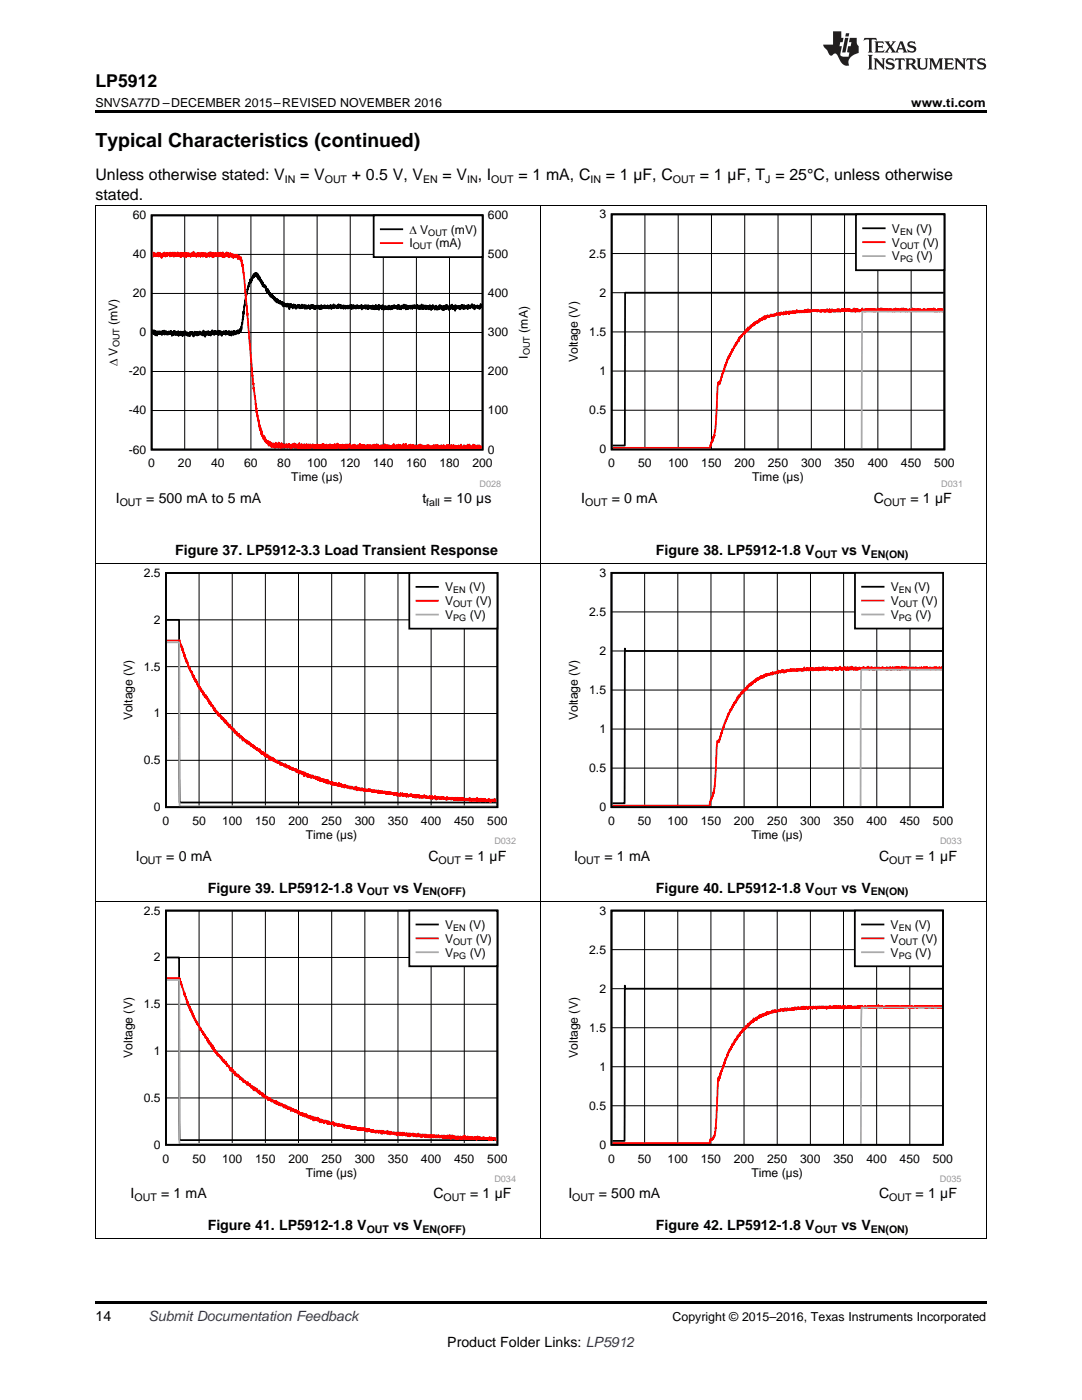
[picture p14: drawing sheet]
<svg xmlns="http://www.w3.org/2000/svg" width="216mm" height="279mm" viewBox="0 0 216 279" stroke-linecap="round" stroke-linejoin="round" font-family="sans-serif">
<defs><g id="words">
<text font-size="3.9" x="19" y="29.3">Typical Characteristics (continued)</text>
<text font-size="3.5" x="19" y="17.3">LP5912</text>
<g font-size="3.2">
<text x="19" y="36">Unless otherwise stated: V</text>
<text x="59.9" y="36">= V</text>
<text x="70.2" y="36">+ 0.5 V, V</text>
<text x="88.3" y="36">= V , I</text>
<text x="103.4" y="36">= 1 mA, C</text>
<text x="120.9" y="36">= 1 µF, C</text>
<text x="139.7" y="36">= 1 µF, T = 25°C, unless otherwise</text>
<text x="19" y="39.9">stated.</text>
</g>
<g font-size="2.8">
<text x="23.1" y="100.4">I</text>
<text x="29.2" y="100.4">= 500 mA to 5 mA</text>
<text x="84.3" y="100.4">t</text>
<text x="88.6" y="100.4">= 10 µs</text>
<text x="116" y="100.4">I</text>
<text x="122.1" y="100.4">= 0 mA</text>
<text x="174.4" y="100.4">C</text>
<text x="181.7" y="100.4">= 1 µF</text>
<text x="35" y="110.7">Figure 37. LP5912-3.3 Load Transient Response</text>
<text x="130.9" y="110.7">Figure 38. LP5912-1.8 V</text>
<text x="167.9" y="110.7">vs V</text>
<text x="27.1" y="171.8">I</text>
<text x="33.2" y="171.8">= 0 mA</text>
<text x="85.5" y="171.8">C</text>
<text x="92.8" y="171.8">= 1 µF</text>
<text x="114.5" y="171.8">I</text>
<text x="120.6" y="171.8">= 1 mA</text>
<text x="175.4" y="171.8">C</text>
<text x="182.7" y="171.8">= 1 µF</text>
<text x="41.5" y="178.1">Figure 39. LP5912-1.8 V</text>
<text x="78.5" y="178.1">vs V</text>
<text x="130.9" y="178.1">Figure 40. LP5912-1.8 V</text>
<text x="167.9" y="178.1">vs V</text>
<text x="26.1" y="239.1">I</text>
<text x="32.1" y="239.1">= 1 mA</text>
<text x="86.5" y="239.1">C</text>
<text x="93.8" y="239.1">= 1 µF</text>
<text x="113.4" y="239.1">I</text>
<text x="119.5" y="239.1">= 500 mA</text>
<text x="175.4" y="239.1">C</text>
<text x="182.7" y="239.1">= 1 µF</text>
<text x="41.5" y="245.5">Figure 41. LP5912-1.8 V</text>
<text x="78.5" y="245.5">vs V</text>
<text x="130.9" y="245.5">Figure 42. LP5912-1.8 V</text>
<text x="167.9" y="245.5">vs V</text>
<text x="19" y="263.6">14</text>
<text x="89.3" y="268.9">Product Folder Links: LP5912</text>
</g>
<text font-size="2.8" fill="#0000c8" x="29.6" y="263.6">Submit Documentation Feedback</text>
<g font-size="2.5">
<text x="19" y="21.4">SNVSA77D –DECEMBER 2015–REVISED NOVEMBER 2016</text>
<text x="181.8" y="21.4">www.ti.com</text>
<text x="134.2" y="263.6">Copyright © 2015–2016, Texas Instruments Incorporated</text>
</g>
<g font-size="2.4">
<text x="26.5" y="43.8">60</text>
<text x="81.7" y="46.6">'</text>
<text x="83.8" y="46.6">V</text>
<text x="90" y="46.6">(mV)</text>
<text x="97.4" y="43.8">600</text>
<text x="119.6" y="43.6">3</text>
<text x="178" y="46.4">V</text>
<text x="182.8" y="46.4">(V)</text>
<text x="26.5" y="51.6">40</text>
<text x="81.7" y="49.4">I</text>
<text x="86.9" y="49.4">(mA)</text>
<text x="97.4" y="51.6">500</text>
<text x="117.6" y="51.4">2.5</text>
<text x="178" y="49.2">V</text>
<text x="178" y="52">V</text>
<text x="182.9" y="52">(V)</text>
<text x="184.1" y="49.2">(V)</text>
<text x="26.5" y="59.4">20</text>
<text x="97.4" y="59.4">400</text>
<text x="119.6" y="59.2">2</text>
<text x="23.4" y="64.8" transform="rotate(-90 23.4 64.8)">(mV)</text>
<text x="27.8" y="67.2">0</text>
<text x="97.4" y="67.2">300</text>
<text x="105.3" y="71.6" transform="rotate(-90 105.3 71.6)">I</text>
<text x="105.3" y="66.4" transform="rotate(-90 105.3 66.4)">(mA)</text>
<text x="117.6" y="67">1.5</text>
<text x="23.4" y="73.1" transform="rotate(-90 23.4 73.1)">' V</text>
<text x="25.7" y="74.9">-20</text>
<text x="97.4" y="74.9">200</text>
<text x="115.3" y="72.3" transform="rotate(-90 115.3 72.3)">Voltage (V)</text>
<text x="119.6" y="74.8">1</text>
<text x="25.7" y="82.7">-40</text>
<text x="97.4" y="82.7">100</text>
<text x="117.6" y="82.7">0.5</text>
<text x="25.7" y="90.5">-60</text>
<text x="29.6" y="93.3">0</text>
<text x="35.5" y="93.3">20</text>
<text x="42.1" y="93.3">40</text>
<text x="48.7" y="93.3">60</text>
<text x="55.3" y="93.3">80</text>
<text x="61.3" y="93.3">100</text>
<text x="67.9" y="93.3">120</text>
<text x="74.5" y="93.3">140</text>
<text x="81.1" y="93.3">160</text>
<text x="87.7" y="93.3">180</text>
<text x="94.3" y="93.3">200</text>
<text x="97.4" y="90.5">0</text>
<text x="119.6" y="90.5">0</text>
<text x="121.4" y="93.3">0</text>
<text x="127.3" y="93.3">50</text>
<text x="133.3" y="93.3">100</text>
<text x="139.9" y="93.3">150</text>
<text x="146.6" y="93.3">200</text>
<text x="153.2" y="93.3">250</text>
<text x="159.9" y="93.3">300</text>
<text x="166.5" y="93.3">350</text>
<text x="173.1" y="93.3">400</text>
<text x="179.8" y="93.3">450</text>
<text x="186.4" y="93.3">500</text>
<text x="58.1" y="96.1">Time (µs)</text>
<text x="150.1" y="96">Time (µs)</text>
<text x="28.7" y="115.1">2.5</text>
<text x="88.8" y="118">V</text>
<text x="93.6" y="118">(V)</text>
<text x="119.6" y="115.1">3</text>
<text x="177.7" y="118">V</text>
<text x="182.4" y="118">(V)</text>
<text x="30.7" y="124.5">2</text>
<text x="88.8" y="120.8">V</text>
<text x="88.8" y="123.5">V</text>
<text x="93.7" y="123.5">(V)</text>
<text x="94.9" y="120.8">(V)</text>
<text x="117.6" y="122.9">2.5</text>
<text x="177.7" y="120.7">V</text>
<text x="177.7" y="123.5">V</text>
<text x="182.7" y="123.5">(V)</text>
<text x="183.9" y="120.7">(V)</text>
<text x="119.6" y="130.7">2</text>
<text x="28.7" y="133.8">1.5</text>
<text x="26.4" y="143.8" transform="rotate(-90 26.4 143.8)">Voltage (V)</text>
<text x="30.7" y="143.2">1</text>
<text x="115.3" y="143.8" transform="rotate(-90 115.3 143.8)">Voltage (V)</text>
<text x="117.6" y="138.5">1.5</text>
<text x="119.6" y="146.3">1</text>
<text x="28.7" y="152.5">0.5</text>
<text x="117.6" y="154.1">0.5</text>
<text x="30.7" y="161.9">0</text>
<text x="119.6" y="161.9">0</text>
<text x="32.4" y="164.6">0</text>
<text x="38.4" y="164.6">50</text>
<text x="44.3" y="164.6">100</text>
<text x="50.9" y="164.6">150</text>
<text x="57.5" y="164.6">200</text>
<text x="61" y="167.4">Time (µs)</text>
<text x="64.2" y="164.6">250</text>
<text x="70.8" y="164.6">300</text>
<text x="77.4" y="164.6">350</text>
<text x="84" y="164.6">400</text>
<text x="90.6" y="164.6">450</text>
<text x="97.2" y="164.6">500</text>
<text x="121.3" y="164.6">0</text>
<text x="127.3" y="164.6">50</text>
<text x="133.2" y="164.6">100</text>
<text x="139.8" y="164.6">150</text>
<text x="146.5" y="164.6">200</text>
<text x="149.9" y="167.4">Time (µs)</text>
<text x="153.1" y="164.6">250</text>
<text x="159.7" y="164.6">300</text>
<text x="166.3" y="164.6">350</text>
<text x="172.9" y="164.6">400</text>
<text x="179.5" y="164.6">450</text>
<text x="186.2" y="164.6">500</text>
<text x="28.7" y="182.5">2.5</text>
<text x="88.8" y="185.4">V</text>
<text x="93.6" y="185.4">(V)</text>
<text x="119.6" y="182.5">3</text>
<text x="177.7" y="185.4">V</text>
<text x="182.5" y="185.4">(V)</text>
<text x="30.7" y="191.9">2</text>
<text x="88.8" y="188.1">V</text>
<text x="88.8" y="190.9">V</text>
<text x="93.7" y="190.9">(V)</text>
<text x="94.9" y="188.1">(V)</text>
<text x="117.6" y="190.3">2.5</text>
<text x="177.7" y="188.1">V</text>
<text x="177.7" y="190.9">V</text>
<text x="182.6" y="190.9">(V)</text>
<text x="183.8" y="188.1">(V)</text>
<text x="28.7" y="201.2">1.5</text>
<text x="119.6" y="198.1">2</text>
<text x="117.6" y="205.9">1.5</text>
<text x="26.4" y="211.1" transform="rotate(-90 26.4 211.1)">Voltage (V)</text>
<text x="30.7" y="210.6">1</text>
<text x="115.3" y="211.1" transform="rotate(-90 115.3 211.1)">Voltage (V)</text>
<text x="119.6" y="213.7">1</text>
<text x="28.7" y="219.9">0.5</text>
<text x="117.6" y="221.5">0.5</text>
<text x="30.7" y="229.3">0</text>
<text x="32.4" y="232">0</text>
<text x="38.4" y="232">50</text>
<text x="44.3" y="232">100</text>
<text x="50.9" y="232">150</text>
<text x="57.5" y="232">200</text>
<text x="64.2" y="232">250</text>
<text x="70.8" y="232">300</text>
<text x="77.4" y="232">350</text>
<text x="84" y="232">400</text>
<text x="90.6" y="232">450</text>
<text x="97.2" y="232">500</text>
<text x="119.6" y="229.3">0</text>
<text x="121.3" y="232">0</text>
<text x="127.3" y="232">50</text>
<text x="133.2" y="232">100</text>
<text x="139.8" y="232">150</text>
<text x="146.4" y="232">200</text>
<text x="153.1" y="232">250</text>
<text x="159.7" y="232">300</text>
<text x="166.3" y="232">350</text>
<text x="172.9" y="232">400</text>
<text x="179.5" y="232">450</text>
<text x="186.1" y="232">500</text>
<text x="61" y="234.8">Time (µs)</text>
<text x="149.9" y="234.8">Time (µs)</text>
</g>
<g font-size="2.1">
<text x="56.8" y="36.6">IN</text>
<text x="64.8" y="36.6">OUT</text>
<text x="84.4" y="36.6">EN</text>
<text x="93.2" y="36.6">IN</text>
<text x="98" y="36.6">OUT</text>
<text x="117.8" y="36.6">IN</text>
<text x="134.3" y="36.6">OUT</text>
<text x="152.7" y="36.6">J</text>
<text x="23.9" y="101">OUT</text>
<text x="85.1" y="101">fall</text>
<text x="116.8" y="101">OUT</text>
<text x="176.4" y="101">OUT</text>
<text x="162.6" y="111.3">OUT</text>
<text x="173.7" y="111.3">EN(ON)</text>
<text x="27.9" y="172.3">OUT</text>
<text x="87.5" y="172.3">OUT</text>
<text x="115.3" y="172.3">OUT</text>
<text x="177.4" y="172.3">OUT</text>
<text x="73.2" y="178.7">OUT</text>
<text x="84.3" y="178.7">EN(OFF)</text>
<text x="162.6" y="178.7">OUT</text>
<text x="173.7" y="178.7">EN(ON)</text>
<text x="26.8" y="239.7">OUT</text>
<text x="88.5" y="239.7">OUT</text>
<text x="114.2" y="239.7">OUT</text>
<text x="177.4" y="239.7">OUT</text>
<text x="73.2" y="246.1">OUT</text>
<text x="84.3" y="246.1">EN(OFF)</text>
<text x="162.6" y="246.1">OUT</text>
<text x="173.7" y="246.1">EN(ON)</text>
</g>
<g font-size="1.8">
<text x="85.5" y="47">OUT</text>
<text x="179.6" y="46.8">EN</text>
<text x="82.4" y="49.8">OUT</text>
<text x="179.6" y="49.6">OUT</text>
<text x="179.6" y="52.4">PG</text>
<text x="23.9" y="69.3" transform="rotate(-90 23.9 69.3)">OUT</text>
<text x="105.7" y="70.9" transform="rotate(-90 105.7 70.9)">OUT</text>
<text x="90.4" y="118.4">EN</text>
<text x="179.4" y="118.4">EN</text>
<text x="90.4" y="121.2">OUT</text>
<text x="90.4" y="123.9">PG</text>
<text x="179.4" y="121.1">OUT</text>
<text x="179.4" y="123.9">PG</text>
<text x="90.4" y="185.8">EN</text>
<text x="179.3" y="185.8">EN</text>
<text x="90.4" y="188.5">OUT</text>
<text x="90.4" y="191.3">PG</text>
<text x="179.3" y="188.5">OUT</text>
<text x="179.3" y="191.3">PG</text>
</g>
<g font-size="1.8" fill="#999">
<text x="95.7" y="97.1">D028</text>
<text x="187.8" y="97.1">D031</text>
<text x="98.6" y="168.5">D032</text>
<text x="187.6" y="168.5">D033</text>
<text x="98.6" y="235.9">D034</text>
<text x="187.5" y="235.9">D035</text>
</g>
</g></defs>
<path d="M19 247.2l.2 .1zM196.7 247.2l.1 .1zM19 259.7h177.8v.5h-177.8z" fill="#000"/>
<path d="M19.1 179.8v67.5M107.9 179.8v67.5M196.8 179.8v67.5M19 247.2h177.8" fill="none" stroke="#000" stroke-width=".2"/>
<path d="M24.1 180.8h78.8v55.1h-78.8z" fill-rule="evenodd" fill="#fff"/>
<path d="M33.1 181.7h66.2v46.8h-66.2zM33.3 191.1h2.4l.1 36.4h63.3" fill="none" stroke="#000" stroke-width=".35"/>
<g fill="none" stroke="#000" stroke-width=".2">
<path d="M33.1 191.1h66.2M39.7 181.7v46.8M46.3 181.7v46.8M53 181.7v46.8M59.6 181.7v46.8M66.2 181.7v46.8M72.8 181.7v46.8M79.4 181.7v46.8M86 181.7v46.8M92.6 181.7v46.8M33.1 219.1h66.2M33.1 209.8h66.2"/>
<path d="M33.1 200.4h66.2"/>
</g>
<path d="M33.3 195.2h2.5l.1 .7 .1-.1 .9 2.9v-.5l.4 1.9v-.4l.2 .9 .1-.2 .1 .8 .1-.4 .1 .8 .1-.4v.5l.1-.3 .1 .7 .1-.4 .1 1 .1-.4 .4 1.3 .1-.2 .3 .9 .1-.3v.5l.1-.2 .1 .4 .2 .2 .1 .6 .1-.4v.4l.1-.2v.4l.2 .1v-.1l.2 .5v-.2v.4v-.4l.2 .6 .1-.2 .2 .8 .1-.4 .2 .5v-.1l.1 .5 .1-.4 .1 .8 .1-.4 .1 .8 .1-.2 .1 .2v-.4l.3 1.1 .1-.6 .1 .8v-.4l.1 .4 .1-.4v.8l.1-.4 .1 .6 .1-.4 .1 .6v-.2l.1 .2 .1-.2v.5l.1-.3 .1 .5v-.2l.1 .2 .1-.2 .2 .6v-.2l.1 .2 .1-.2v.2l.1-.2v.6l.1-.2 .2 .5 .1-.3 .3 .7v-.2l.1 .2v-.4l.1 .6v-.4l.2 .8v-.4l.1 .4 .1-.2 .2 .4v-.2l.1 .5 .1-.2v.4l.1-.4v.6l.1-.6 .3 .8 .1-.4 .2 .8 .1-.4v.4v-.4l.1 .4v-.2v.5l.1-.3v.1l.1-.1 .1 .3 .1-.2v.4l.2-.4v.4v-.2l.1 .2 .1-.2 .2 .8v-.4l.1 .4v-.4l.1 .4 .1-.2v.4l.1-.4 .3 .7 .1-.3v.3l.1-.1 .1 .1v-.1l.1 .3 .1-.2 .1 .4 .1-.2v.4l.2-.6v.6v-.4l.1 .4v-.2h.1l.1 .4v-.2l.1 .2v-.4l.2 .8 .1-.4v.4l.1-.2 .1 .2v-.2l.1 .5 .1-.5 .1 .7 .1-.5v.3v-.3l.1 .3 .1-.1v.3l.1-.3v.3v-.2l.1 .2v-.3v.5l.1-.2 .1 .2v-.2l.2 .6 .1-.6 .2 .8v-.4l.1 .4v-.4l.2 .6 .1-.2v.3l.1-.5 .2 .7 .1-.3v.3l.1-.3 .1 .3v-.2l.1 .2 .1-.2v.6v-.4v.2l.1-.2v.2l.1-.2 .1 .2v-.2l.1 .6v-.4v.4l.1-.4v.4l.2-.4 .2 .6 .2-.2v.4l.2-.4 .1 .4 .1-.2 .1 .2v-.2v.4l.1-.4v.4v-.4l.1 .4 .1-.2 .1 .3v-.5v.5v-.3l.1 .3 .1-.1v.1l.1-.3 .1 .5v-.2l.2 .2v-.3v.3l.2-.2v.4l.1-.4v.4l.1-.4 .1 .4 .1-.2 .1 .2v-.2l.1 .4 .1-.2v.4l.1-.4v.4l.1-.4v.4l.1-.4 .1 .4v-.4l.1 .6 .1-.4 .1 .4 .1-.4 .1 .6v-.2l.1 .2 .1-.4 .1 .4 .1-.4 .1 .5v-.3v.5l.2-.5v.3l.1-.1 .1 .1v-.1l.1 .3v-.3l.1 .3v-.3v.3l.2-.2v.4l.1-.4 .1 .4 .1-.4 .1 .4 .1-.2 .1 .4v-.4l.1 .6 .1-.6v.6l.1-.4 .2 .6v-.4l.1 .4v-.4v.4l.1-.4 .1 .4 .1-.4v.6l.1-.6v.6v-.4l.1 .2 .1-.2v.4l.1-.4 .1 .6 .1-.4v.2l.1-.2v.4l.1-.6 .1 .6v-.4l.1 .4v-.2v.3l.1-.3 .1 .3 .1-.3 .1 .3 .1-.3 .1 .5 .1-.5v.5v-.3l.1 .3 .1-.2 .1 .2 .1-.3 .1 .7 .1-.6 .1 .6v-.6l.1 .4v-.4l.1 .4v-.4l.1 .4v-.2l.2 .2v-.2l.1 .4 .1-.6 .1 .6v-.4l.1 .4v-.4l.1 .4v-.2l.1 .6v-.6l.2 .4 .1-.2v.4v-.6l.1 .6 .1-.4v.2v-.2l.1 .2 .1-.2 .1 .6 .1-.6 .1 .4v-.2v.2v-.2l.2 .2v-.4v.4l.1-.2 .1 .2v-.2l.1 .4v-.4l.1 .6 .1-.6v.6l.1-.6 .2 .6v-.2l.1 .2v-.4l.1 .4v-.2v.2l.1-.2 .1 .2 .1-.4 .1 .4 .1-.4v.4v-.4l.2 .7 .1-.5v.3l.2-.3 .1 .3 .1-.1 .1 .3 .2-.3v.3l.1-.2 .1 .2v-.3l.1 .3v-.2l.1 .2v-.2v.2l.1-.2v.2v-.2l.1 .2v-.2v.2l.1-.2v.2v-.3l.1 .3 .1-.2v.4l.1-.4 .2 .6v-.6l.1 .4 .1-.2 .1 .2v-.2l.1 .4 .1-.4v.4v-.4l.1 .4 .1-.4v.4l.1-.4 .1 .4v-.4l.3 .4v-.4l.1 .6 .1-.4v.4v-.4l.2 .4 .1-.4 .1 .4v-.4l.1 .2v-.2l.1 .4 .1-.4v.4l.2-.4v.4v-.4v.4l.1-.2v.2l.1-.2v.4l.2-.4v.2l.1-.2 .1 .4v-.2l.1 .2 .1-.4 .1 .4 .2-.4v.4v-.2l.1 .2v-.2v.2l.1-.2 .1 .2v-.4l.1 .4v-.2l.1 .2v-.2l.1 .2v-.4l.1 .6 .1-.2v.2l.1-.4 .1 .4 .1-.4v.6l.1-.4 .1 .2v-.2v.2l.1-.2v.2l.1-.2v.2v-.4l.1 .4v-.4v.4l.1-.2 .1 .2v-.2l.1 .4 .1-.4v.4v-.4l.1 .4 .1-.4 .1 .4v-.4l.1 .4v-.2v.2l.1-.2 .1 .2 .1-.2v.2v-.2l.1 .3 .1-.3 .1 .3v-.3v.2l.1-.2 .1 .2v-.2l.2 .3 .1-.3v.3l.1-.3 .2 .3v-.3v.3l.1-.1v.3l.1-.3v.3l.2-.5 .1 .5v-.5l.1 .3v-.1l.1 .1 .1-.1v.1v-.1v.3l.1-.3v.1l.1-.1v.1v-.1v.1l.2-.1v.3l.2-.3v.3v-.5l.1 .5v-.3l.1 .3v-.2l.1 .2v-.3l.2 .1v.4l.2-.5v.3v-.2l.1 .2v-.2v.2l.1-.2v.2l.1-.2 .1 .2v-.2v.2v-.2l.1 .2v-.2v.2l.1-.2 .1 .2 .1-.2v.4v-.4l.1 .4 .2-.4 .1 .6 .1-.6 .1 .4 .1-.4v.4v-.4l.2 .4 .1-.4v.6l.1-.6 .1 .4v-.2v.2l.1-.2v.2l.1-.2v.4l.1-.6v.6l.1-.4v.2l.1-.2 .1 .2v-.4v.4l.1-.2v.2v-.2l.1 .2 .1-.2v.4l.2-.4 .1 .4 .1-.4 .1 .6v-.6l.2 .4 .1-.4 .1 .6 .1-.6 .1 .4v-.2l.1 .2v-.2l.1 .2 .1-.4v.4l.1-.2 .1 .2v-.4l.1 .6v-.4v.2l.1-.2v.2v-.2l.2 .2v-.2v.4l.1-.4v.4l.1-.4 .1 .2v-.2l.1 .4v-.4l.1 .4 .1-.6 .1 .6 .1-.4 .1 .4v-.4l.1 .4 .1-.4 .1 .6 .2-.6 .1 .4 .1-.4 .1 .4v-.2l.1 .2 .1-.4 .1 .6 .1-.6v.4l.2-.2v.4l.1-.4v.4l.1-.4 .1 .4 .1-.4v.4l.1-.4 .1 .4v-.4l.1 .4v-.4v.4l.1-.4v.4v-.4l.1 .4v-.4l.1 .4 .1-.4v.4l.1-.4v.4l.1-.4 .1 .4 .1-.4v.2l.1-.2v.4l.1-.2v.2l.1-.2v.2l.1-.4v.4l.1-.4 .1 .4v-.2l.1 .2v-.4l.2 .4v-.2v.2l.1-.2v.2v-.2l.1 .2v-.2l.1 .2v-.2l.2 .2 .1-.4 .2 .6v-.4l.1 .4 .1-.6 .1 .6v-.4l.1 .2v-.2l.1 .2 .1-.2v.4l.1-.4v.2v-.2l.1 .2 .1-.4v.4l.1-.2v.4l.1-.2 .1 .2v-.6l.1 .4v-.4l.2 .8 .1-.8 .1 .6 .2-.6 .1 .6v-.4l.1 .4v-.4v.4v-.4l.2 .4 .1-.4v.6l.2-.6 .2 .6 .1-.6 .1 .4 .1-.4v.6l.1-.4v.2v-.2l.1 .2 .1-.2v.2l.1-.4v.6l.1-.4v.2l.1-.2v.2l.1-.2 .1 .2v-.2v.4v-.6l.1 .4 .1-.2v.2l.1-.4 .1 .4v-.6v.8l.1-.4v.2l.1-.2v.4l.1-.4 .1 .2v-.2v.4l.2-.4v.4v-.6l.1 .6 .1-.4 .1 .4v-.4v.4l.1-.4 .1 .4v-.4l.1 .4v-.4l.1 .4 .1-.4v.4v-.4l.1 .4v-.4l.1 .2 .1-.2v.4v-.2l.1 .2 .1-.4v.4l.1-.4 .1 .4v-.4l.1 .4v-.4l.1 .4 .1-.4v.5l.1-.5 .1 .4v-.6l.1 .6v-.4l.1 .4 .1-.4v.4v-.4l.1 .2v-.2l.1 .4v-.2l.1 .2v-.4l.1 .4v-.2v.2l.1-.2 .2 .2v-.2v.2l.1-.4 .1 .4v-.2l.1 .2v-.4l.1 .4v-.2v.2v-.2h.2v.2l.1-.2v.2l.1-.2 .1 .2v-.2v.2v-.2l.1 .2v-.2l.1 .2v-.2l.1 .2v-.2v.3l.2-.5 .1 .5v-.5v.4l.1-.2 .1 .2 .1-.4v.5v-.3l.2 .3v-.3v.2v-.2l.1 .2v-.2l.1 .2 .1-.2v.2l.1-.2v.2v-.2l.1 .3 .1-.3 .2 .3v-.3" fill="none" stroke="#f00" stroke-width=".35"/>
<path d="M33.3 195.6h2.5v32.7h63.3" fill="none" stroke="#aaa" stroke-width=".35"/>
<path d="M81.7 181.7h17.5v11.1h-17.5z" fill-rule="evenodd" fill="#fff"/>
<path d="M81.7 181.7h17.5v11.1h-17.5zM83.1 184.5h4.3" fill="none" stroke="#000" stroke-width=".35"/>
<path d="M83.1 187.3h4.3" fill="none" stroke="#f00" stroke-width=".35"/>
<path d="M83.1 190h4.3" fill="none" stroke="#aaa" stroke-width=".35"/>
<path d="M113 180.8h78.8v55.1h-78.8z" fill-rule="evenodd" fill="#fff"/>
<path d="M122 181.7h66.2v46.8h-66.2zM188 197.3h-63.3v-.6l-.1 31h-2.4" fill="none" stroke="#000" stroke-width=".35"/>
<g fill="none" stroke="#000" stroke-width=".2">
<path d="M122 197.3h66.2M122 189.5h66.2M128.6 181.7v46.8M135.2 181.7v46.8M141.9 181.7v46.8M148.5 181.7v46.8M155.1 181.7v46.8M161.7 181.7v46.8M168.3 181.7v46.8M174.9 181.7v46.8M181.5 181.7v46.8M122 212.9h66.2"/>
<path d="M122 205.1h66.2M122 220.7h66.2"/>
</g>
<path d="M188 200.9l-.1 .2-.1-.4v.5l-.1-.5-.1 .5v-.5l-.1 .5-.1-.5v.5l-.1-.5-.1 .5v-.5l-.1 .5-.1-.5-.1 .4-.1-.2-.1 .2v-.4l-.1 .4-.1-.4v.4l-.1-.2v.2l-.1-.2-.1 .3-.1-.5-.2 .5v-.5v.4l-.1-.2-.1 .2v-.4v.4l-.1-.4-.1 .4-.1-.4v.4l-.2-.4v.4v-.2l-.2 .2v-.4l-.1 .5v-.3l-.1 .3-.1-.3v.3l-.1-.5v.4l-.1-.4v.4l-.1-.4v.4v-.4v.4l-.2-.4-.1 .4-.1-.4v.4l-.1-.4v.4l-.1-.4-.1 .4v-.4v.4l-.1-.4v.4l-.1-.2v.2l-.2-.2v.2l-.1-.4v.4l-.1-.4v.4l-.1-.4v.5l-.1-.5-.1 .4-.1-.4v.4v-.2l-.1 .2-.1-.4v.4v-.2l-.1 .2v-.2l-.2 .2v-.2v.2l-.1-.2v.3v-.3v.2l-.2-.2v.2v-.4l-.1 .4v-.2l-.1 .2v-.2v.2l-.2-.2v.3l-.1-.5-.1 .5v-.5l-.1 .4-.1-.4v.4l-.1-.4v.2l-.1-.2v.4l-.2-.4v.4l-.1-.4-.1 .4v-.2v.2v-.2l-.1 .2v-.2l-.1 .2-.1-.2v.2v-.4l-.1 .5v-.5l-.1 .4-.1-.4-.2 .5v-.3v.3l-.1-.3-.1 .3-.2-.5v.5v-.3l-.2 .2v-.4l-.1 .4v-.4l-.1 .5-.1-.3v.2l-.1-.2v.2l-.1-.4v.4l-.1-.4-.2 .5-.1-.3v.3l-.1-.5v.5l-.1-.3-.1 .2-.1-.4v.5l-.1-.5-.2 .5-.1-.5-.1 .5-.2-.5-.1 .5-.1-.5-.1 .5v-.3l-.2 .3v-.3v.3v-.3l-.1 .2-.1-.2v.3l-.1-.3v.2l-.2-.2v.2l-.1-.4v.4l-.1-.4v.4v-.4l-.1 .4v-.2v.2l-.1-.2v.2l-.1-.2v.2l-.1-.2-.1 .2v-.2l-.1 .2v-.5l-.1 .5v-.2l-.1 .2v-.4l-.2 .5-.1-.3-.1 .3v-.5l-.1 .4-.1-.4v.4l-.1-.4v.5l-.1-.3-.1 .3-.1-.5v.5l-.1-.5v.4l-.1-.4-.1 .4v-.4l-.1 .5v-.3l-.1 .3-.2-.5v.5v-.3v.2l-.1-.2-.1 .2v-.4v.4l-.1-.2v.2l-.1-.2v.2l-.1-.2-.1 .2v-.2l-.1 .2v-.2v.2l-.1-.4v.4v-.2l-.1 .2v-.2v.2v-.2l-.1 .2-.1-.2-.1 .2v-.2l-.2 .2v-.4v.4l-.1-.4-.1 .4v-.4v.5v-.3l-.1 .3-.1-.3-.1 .3-.1-.5v.5l-.1-.3-.1 .3v-.5l-.1 .4v-.2v.2l-.1-.2-.1 .2v-.2l-.1 .3v-.3v.3l-.1-.3v.2v-.2l-.1 .2v-.2l-.1 .2-.1-.2-.1 .3v-.3v.3l-.1-.3v.2l-.1-.2v.3l-.1-.3v.3l-.1-.3v.3l-.1-.5v.4l-.1-.4v.4l-.1-.4v.4l-.1-.4v.5l-.1-.5-.1 .4v-.2l-.1 .2v-.4v.5l-.1-.3v.3l-.2-.3-.1 .3-.1-.3v.2l-.1-.2v.2l-.1-.4-.1 .7v-.5l-.1 .3-.1-.5v.5l-.1-.3-.1 .3-.1-.3v.2l-.1-.2v.3l-.1-.5-.1 .5v-.3l-.1 .2v-.2v.2v-.2v.2l-.2-.2v.2v-.4v.5l-.1-.3v.2l-.2-.2v.3l-.1-.5-.1 .5-.2-.5-.1 .5-.1-.5v.5l-.1-.3v.2v-.2l-.1 .2v-.2l-.1 .2-.1-.2v.3l-.1-.3-.2 .2-.1-.4v.5l-.1-.3-.1 .3v-.3l-.1 .3v-.3l-.2 .3v-.3l-.1 .5-.1-.5-.1 .3v-.3l-.1 .3-.1-.3v.3l-.2-.3v.2l-.1-.2-.1 .3v-.3v.3l-.1-.3v.3l-.1-.3-.1 .3v-.3l-.1 .3v-.3l-.1 .3-.1-.3v.3l-.1-.3v.3l-.1-.3-.1 .3-.2-.3v.3l-.2-.1v.3v-.5v.3l-.2-.3-.1 .3v-.1v.1v-.1l-.2 .1v-.3l-.1 .3-.1-.3-.1 .5-.1-.5-.1 .3v-.1l-.1 .1v-.1v.1l-.1-.1-.2 .1v-.1v.1l-.1-.3-.2 .5v-.3l-.1 .3-.2-.5v.3l-.2-.1v.3l-.1-.3-.1 .3-.1-.5-.1 .5-.1-.5v.5v-.3l-.1 .3-.1-.3-.1 .3-.1-.3v.3l-.1-.3v.3v-.2v.2l-.1-.2-.1 .2-.1-.3v.3v-.3l-.2 .3v-.3l-.1 .3v-.3l-.2 .4v-.3l-.2 .2v-.3l-.1 .3v-.3l-.1 .4v-.3l-.1 .3v-.3l-.1 .3v-.3v.3l-.1-.3v.3l-.1-.3v.3v-.3l-.1 .3v-.1l-.2 .1-.1-.1-.1 .1v-.3l-.1 .3-.1-.1v.1v-.1l-.1 .1-.1-.1-.1 .1v-.3l-.1 .5v-.3l-.1 .3-.1-.3-.1 .3-.1-.5v.5l-.1-.3-.1 .3v-.3l-.1 .3-.1-.3v.3l-.1-.3-.1 .3-.1-.2-.1 .2-.1-.3v.3v-.2l-.1 .2v-.2l-.1 .3v-.1l-.1 .1v-.3v.3l-.1-.1v.1v-.1l-.2 .1-.1-.1-.1 .3-.1-.3v.1l-.1-.1v.3l-.1-.3v.3v-.3l-.1 .3-.1-.3-.1 .3v-.3l-.1 .4-.1-.4v.3l-.1-.2-.1 .2v-.2v.3l-.1-.1v.1l-.1-.1-.1 .1-.1-.1-.1 .3v-.2v.2v-.2l-.1 .2-.1-.3-.2 .3v-.3v.5l-.1-.4-.1 .5v-.5v.4l-.2-.2v.3l-.2-.3-.1 .5v-.3v.3l-.1-.3-.1 .3v-.3v.3v-.3l-.1 .4-.1-.3-.1 .3v-.3l-.2 .5v-.5l-.1 .5-.1-.3-.2 .4v-.3v.3l-.1-.1-.1 .4-.1-.4-.1 .4v-.3l-.1 .3-.1-.1-.1 .3-.1-.5v.6v-.3l-.2 .5v-.5l-.3 .7v-.4l-.1 .4v-.4l-.2 .7-.1-.3-.1 .4v-.3l-.1 .5-.1-.5v.5l-.1-.2v.4l-.1-.4-.1 .5-.1-.3v.5l-.1-.2v.3l-.1-.3-.1 .5-.1-.3-.1 .4-.1-.3-.1 .5v-.3v.3l-.1-.2v.3l-.1-.1v.3l-.2-.2v.4l-.1-.2v.5l-.1-.3-.3 .7v-.4l-.1 .7-.1-.3-.2 .6-.1-.3-.1 .5v-.3l-.2 .8v-.3l-.2 .6-.1-.3-.1 .6-.1-.2-.3 1-.1-.3-.1 .6-.1-.2-.1 .8v-.3v.2l-.1-.2-.3 1.2-.1-.3-.1 1-.1-.3-.1 .7v-.1l-.1 .3v-.3l-.1 .6-.3 .8-.1-.2v.8l-.1-.5-.3 1.6-.1-.6-.6 10.7-.1 .9-.1-.1-.2 .6v-.1l-.1 .3-.2-.2v.3l-.2-.3-.2 1h-19.4" fill="none" stroke="#f00" stroke-width=".35"/>
<path d="M188 201.1h-16.1l-.1 27.2" fill="none" stroke="#aaa" stroke-width=".35"/>
<path d="M170.6 181.7h17.5v11.1h-17.5z" fill-rule="evenodd" fill="#fff"/>
<path d="M170.6 181.7h17.5v11.1h-17.5zM172 184.5h4.3" fill="none" stroke="#000" stroke-width=".35"/>
<path d="M172 187.3h4.3" fill="none" stroke="#f00" stroke-width=".35"/>
<path d="M172 190h4.3" fill="none" stroke="#aaa" stroke-width=".35"/>
<path d="M19.1 112.5v67.4M107.9 112.5v67.4M196.8 112.5v67.4M19 179.8h177.8" fill="none" stroke="#000" stroke-width=".2"/>
<path d="M24.1 113.4h78.8v55.1h-78.8z" fill-rule="evenodd" fill="#fff"/>
<path d="M33.1 114.3h66.2v46.8h-66.2zM33.3 123.7h2.4l.1 36.5h63.3" fill="none" stroke="#000" stroke-width=".35"/>
<g fill="none" stroke="#000" stroke-width=".2">
<path d="M39.7 114.3v46.8M46.3 114.3v46.8M53 114.3v46.8M59.6 114.3v46.8M66.2 114.3v46.8M72.8 114.3v46.8M79.4 114.3v46.8M86 114.3v46.8M92.6 114.3v46.8M33.1 133h66.2M33.1 123.7h66.2M33.1 151.7h66.2"/>
<path d="M33.1 142.4h66.2"/>
</g>
<path d="M33.3 127.8h2.6v.8l.1-.2 .2 .7v-.2l.1 .6 .1-.2v.6l.1-.2 .5 1.7v-.2l.1 .9 .1-.5 .5 1.8 .1-.2 .2 .8 .1-.2 .1 .6 .1-.2 .2 .9 .1-.4 .1 .6v-.4l.1 .6v-.4v.6l.1-.2 .1 .5 .1-.3 .4 1.3 .1-.2v.4l.1-.4 .1 .7 .1-.3v.3l.1-.3v.5v-.2l.1 .4 .1-.4 .2 .8 .1-.4v.8l.2-.4 .1 .7v-.3l.1 .3 .1-.3v.5l.1-.4 .1 .6 .1-.4v.4v-.2l.1 .2v.4l.1-.4 .2 .8v-.4l.1 .7 .1-.5v.5l.1-.3 .1 .7 .1-.4v.4v-.2l.1 .2 .1-.2 .1 .6v-.4l.2 .8v-.4l.1 .4v-.4v.5l.1-.3v.5l.1-.3 .1 .5 .1-.2 .1 .2 .1-.2v.6v-.4l.2 .6v-.2v.2l.2-.2 .1 .4v-.4v.4l.1-.2 .1 .5 .1-.2v.4l.1-.4 .2 .6 .1-.4 .3 1 .1-.6 .1 .6 .1-.4 .1 .7 .2-.3 .1 .7 .1-.4 .1 .4v-.4l.1 .6 .2-.2 .1 .6 .1-.4 .2 .6 .1-.4 .1 .7 .1-.3 .1 .3v-.3v.5l.1-.4v.4l.1-.2 .1 .2v-.2v.6l.1-.6 .2 .8v-.4l.1 .2 .1-.2v.4l.1-.4v.8l.1-.4 .1 .2 .1-.2v.4l.1-.2 .1 .3v-.3l.1 .7 .1-.5v.3v-.2v.2l.2-.2v.4v-.2l.2 .2v-.2v.4l.1-.4v.4v-.2l.1 .2 .1-.2 .1 .6v-.6l.1 .6v-.4l.1 .4 .1-.4 .2 .6v-.2l.1 .2 .1-.2 .1 .5 .1-.3 .1 .3 .2-.1v.3l.1-.3 .1 .5 .1-.4 .2 .6v-.2v.2l.1-.2 .1 .2v-.2v.4v-.4l.1 .2 .1-.2v.4l.1-.2 .1 .4v-.2v.2l.1-.2 .1 .2v-.4l.1 .6 .1-.2v.3l.1-.3v.5l.1-.3v.3l.1-.3 .1 .1v-.1l.2 .5 .2-.2 .1 .6v-.8l.2 .8 .1-.2 .1 .2v-.4l.1 .6 .1-.4 .1 .4 .1-.2v.5l.2-.5 .1 .7 .1-.5 .1 .3 .1-.3v.5l.1-.3v.3l.1-.3 .1 .3v-.3v.5l.1-.2v.2l.1-.4 .2 .6v-.4v.4v-.2l.1 .2v-.2l.1 .2 .1-.4v.6l.1-.4 .1 .4v-.2v.2v-.2l.1 .2v-.2l.1 .2 .1-.2v.4l.1-.4v.6l.1-.4 .1 .2 .1-.2v.2v-.2v.4l.1-.4v.4l.1-.2v.2l.1-.2 .1 .2v-.2l.1 .4v-.2v.2l.1-.2 .1 .4v-.6l.3 .6v-.4l.1 .5v-.3v.2l.1-.2 .1 .2v-.2l.1 .3v-.3l.1 .3v-.3l.1 .5v-.3l.1 .3 .1-.3v.3l.2-.2v.4l.1-.4v.4v-.4l.1 .4 .1-.4v.4l.1-.2v.2l.2-.2v.2v-.2l.2 .6 .1-.6v.6l.1-.4 .1 .4v-.4l.1 .6v-.4l.1 .2v-.2l.1 .4v-.4v.4l.1-.4 .1 .6v-.4l.1 .4v-.4l.1 .2 .1-.2 .1 .4v-.4l.2 .5v-.3v.2l.2-.2v.5l.1-.5v.7l.1-.7 .2 .5 .1-.3 .1 .5v-.4l.1 .4v-.4l.1 .6 .1-.6 .1 .6 .1-.4 .1 .4v-.4l.1 .4 .2-.2v.4l.1-.6v.4l.1-.2 .1 .2v-.4l.1 .6 .1-.2v.2l.1-.2 .1 .2v-.2v.2l.1-.4 .1 .6v-.4l.1 .4v-.4l.1 .2v-.2l.1 .2 .1-.2v.6v-.6l.1 .6 .2-.6 .1 .8 .1-.6 .1 .6v-.4l.1 .4v-.4v.4v-.4l.1 .4 .1-.4v.4l.1-.4 .1 .5 .1-.3v.3l.1-.5v.5v-.3l.1 .3v-.3l.1 .3v-.3l.1 .5 .1-.5 .1 .5v-.5l.2 .5 .1-.5v.7l.1-.5 .1 .3v-.2l.1 .2 .1-.2v.4l.1-.4v.4v-.4l.1 .2 .1-.2v.6l.1-.6 .2 .6 .1-.4 .1 .4 .1-.4v.4v-.2v.2l.1-.2 .1 .2 .1-.4 .2 .6v-.4l.1 .4v-.2l.1 .2v-.4l.1 .4v-.6v.6l.1-.4v.4l.1-.4v.4l.1-.4 .1 .4 .1-.4v.6v-.4l.1 .4 .1-.4 .1 .4v-.2l.2 .2v-.2l.1 .4 .1-.6 .1 .4v-.2v.2l.1-.2 .1 .4 .1-.4 .1 .4v-.2v.2l.1-.2v.2v-.2l.1 .2 .1-.2v.2v-.2v.2l.2-.2v.4l.1-.2v.2l.1-.4 .1 .4 .1-.4v.4l.1-.2v.2v-.2l.2 .2 .1-.2v.3l.2-.3 .1 .3v-.3l.2 .3v-.5l.1 .7v-.5l.1 .5 .1-.3 .1 .1v-.1v.1v-.1l.1 .1v-.1l.1 .1 .1-.1v.1v-.1l.1 .3v-.2l.2 .2v-.3l.1 .3 .1-.3v.3v-.3l.1 .3v-.2v.2l.1-.2 .1 .2v-.2v.2l.1-.2v.4v-.4l.2 .4v-.4l.1 .4 .1-.4v.4v-.2l.1 .2 .1-.4 .1 .4 .1-.4v.4l.1-.4v.4v-.4l.2 .4v-.4l.1 .4v-.4v.4l.1-.2v.2l.1-.2v.2l.1-.2v.4l.2-.4v.4v-.4l.1 .4 .1-.4v.4l.1-.4v.4l.1-.4 .1 .4v-.2v.2l.2-.2v.2v-.4v.4l.1-.2 .1 .2 .1-.2v.4l.1-.6 .1 .6v-.4v.4l.1-.4 .1 .4 .1-.4v.4v-.4l.1 .4 .1-.4 .1 .4 .1-.4v.4l.1-.4 .1 .4 .1-.2 .1 .2 .1-.4 .2 .6 .1-.4v.2l.1-.2v.4l.1-.4 .1 .4v-.4l.1 .4v-.4l.1 .4 .1-.4v.4l.1-.4 .1 .4v-.2l.1 .2v-.4l.1 .4v-.2v.2l.1-.2v.2v-.2v.2l.1-.2v.2l.2-.2v.2v-.2v.4l.1-.4 .1 .4 .1-.4v.2l.1-.2 .1 .4v-.4v.2l.1-.2 .1 .5v-.5l.1 .4v-.2l.1 .2 .1-.2v.2v-.2l.1 .3 .2-.3 .1 .3v-.5v.4l.1-.4v.4l.1-.2v.2l.1-.2 .1 .3v-.5v.5l.1-.3v.3v-.3l.1 .3v-.3l.1 .2 .1-.2 .1 .3v-.3l.1 .3v-.3l.1 .3 .1-.3v.5l.1-.5v.3l.1-.3v.3l.2-.1v.3l.1-.3v.1l.1-.1v.1l.1-.1v.1l.1-.3v.3l.1-.1 .1 .1v-.3v.3l.2-.1v.3v-.3l.1 .3 .1-.3 .1 .3v-.2l.1 .2 .1-.3v.5l.1-.5v.3v-.3l.2 .3v-.3l.1 .5v-.5l.1 .3 .2-.3 .1 .5v-.5l.2 .5v-.4l.1 .2 .1-.2v.4l.1-.4v.4v-.4l.1 .2v-.2l.1 .4 .1-.4v.4l.1-.4 .1 .2v-.3l.1 .5 .1-.4v.2l.1-.2v.4l.1-.4 .1 .4 .1-.4v.4l.1-.2v.2v-.2l.1 .2v-.2v.2l.1-.2 .1 .2v-.2l.1 .2v-.4v.4l.1-.4 .1 .6v-.4v.2l.1-.2v.2l.1-.2 .1 .2v-.4l.1 .6v-.4l.1 .4v-.4l.1 .2v-.2l.2 .2v-.2l.1 .4v-.6l.1 .4v-.2v.2l.1-.2 .1 .6 .1-.6 .1 .4v-.4l.2 .4 .1-.4 .1 .4v-.2l.1 .2v-.2l.2 .2v-.4l.1 .4 .1-.4 .2 .4v-.4v.2l.1-.2v.4l.1-.2v.2l.1-.2v.2l.1-.2 .1 .2v-.2v.2v-.2l.1 .4v-.4l.1 .4 .1-.6 .1 .6 .1-.4 .1 .2v-.2v.2l.1-.2 .1 .2v-.2v.2l.1-.2v.2h.2v-.2v.4l.1-.4 .1 .2 .1-.2 .1 .2v-.2l.1 .4v-.2v.2l.2-.2v.2v-.4l.1 .4 .1-.4 .1 .4v-.4l.2 .4v-.4l.1 .6 .1-.6v.4v-.4l.1 .4v-.4l.1 .4v-.4l.1 .4v-.2l.1 .2 .1-.2v.2v-.4l.1 .4v-.2l.1 .2v-.4l.1 .4 .1-.4v.4l.1-.4v.4v-.2l.1 .2v-.2v.2v-.2l.1 .2v-.2l.1 .2 .1-.2v.2v-.2v.2l.1-.2v.4v-.4v.2l.1-.2v.2v-.2l.1 .2v-.2v.2v-.2l.1 .2 .1-.2v.2v-.2l.1 .2 .1-.2 .1 .4v-.4v.4l.1-.6 .2 .6v-.4v.4l.2-.4v.4v-.4v.4l.1-.4 .1 .4v-.4l.1 .4v-.4l.1 .4 .1-.4 .1 .4v-.4l.1 .4 .1-.4v.4l.1-.2v.2l.1-.2 .1 .2v-.6l.1 .6v-.2l.1 .2 .1-.4v.4v-.4l.1 .6 .1-.6v.2l.1-.2v.4l.1-.4v.6l.1-.6v.4v-.4l.2 .4 .2-.4v.4l.1-.2v.2v-.2l.1 .2 .1-.2v.2l.1-.4 .1 .6v-.4l.1 .2 .1-.2v.2l.1-.2v.2l.1-.2v.2v-.2l.2 .2v-.2v.2v-.4l.2 .6v-.4l.1 .4 .1-.4v.4v-.4v.4l.2-.4v.2l.1-.2v.2v-.2l.1 .2v-.2v.2v-.2h.2v.4l.2-.6 .1 .6v-.4l.1 .2 .1-.2v.4l.1-.2" fill="none" stroke="#f00" stroke-width=".35"/>
<path d="M33.3 128.2h2.5v32.7h63.3" fill="none" stroke="#aaa" stroke-width=".35"/>
<path d="M81.7 114.4h17.5v11.1h-17.5z" fill-rule="evenodd" fill="#fff"/>
<path d="M81.7 114.4h17.5v11.1h-17.5zM83.1 117.1h4.3" fill="none" stroke="#000" stroke-width=".35"/>
<path d="M83.1 119.9h4.3" fill="none" stroke="#f00" stroke-width=".35"/>
<path d="M83.1 122.7h4.3" fill="none" stroke="#aaa" stroke-width=".35"/>
<path d="M113 113.4h78.8v55.1h-78.8z" fill-rule="evenodd" fill="#fff"/>
<path d="M122 114.3h66.2v46.8h-66.2zM188 129.9h-63.3v-.5l-.1 30.9h-2.4" fill="none" stroke="#000" stroke-width=".35"/>
<g fill="none" stroke="#000" stroke-width=".2">
<path d="M128.6 114.3v46.8M135.2 114.3v46.8M141.9 114.3v46.8M148.5 114.3v46.8M155.1 114.3v46.8M161.7 114.3v46.8M168.3 114.3v46.8M175 114.3v46.8M181.6 114.3v46.8M122 137.7h66.2M122 129.9h66.2M122 122.1h66.2"/>
<path d="M122 153.3h66.2M122 145.5h66.2"/>
</g>
<path d="M188 133.5l-.1-.2v.4v-.5l-.2 .5-.2-.5-.1 .1v-.1l-.1 .3v-.2l-.1 .2v-.2l-.2 .2v-.3l-.2 .3v-.3l-.1 .5v-.5l-.1 .3-.1-.3v.3l-.1-.3v.3v-.2l-.1 .2-.1-.3v.3l-.1-.2v.2v-.2v.2l-.1-.2v.2v-.2l-.1 .2v-.2v.2l-.1-.2v.2l-.1-.3v.5l-.2-.5v.3v-.2l-.1 .2v-.2l-.1 .2v-.2l-.2 .2v-.2v.2v-.3l-.2 .3v-.3l-.2 .3v-.3v.3l-.1-.2v.2l-.1-.3v.3v-.3l-.1 .3-.1-.3-.1 .3v-.2v.2l-.1-.2v.2v-.2l-.2 .2v-.3l-.1 .3v-.2l-.1 .2v-.2l-.1 .2-.1-.2v.2v-.3l-.1 .3v-.2l-.1 .2v-.2v.2l-.1-.2v.2v-.2v.2l-.1-.2v.2l-.1-.2-.1 .4v-.5v.3v-.2l-.1 .2-.1-.3v.3l-.1-.3v.3l-.1-.2-.1 .2-.1-.2-.1 .2v-.3l-.1 .3v-.2l-.1 .2-.1-.3v.3l-.1-.2v.2l-.1-.2-.1 .2-.1-.3-.2 .3v-.2v.2l-.1-.2-.1 .2v-.3l-.1 .3-.1-.3-.1 .3v-.3l-.1 .5-.1-.5v.3l-.1-.3v.3l-.2-.3-.1 .3v-.3l-.1 .5-.2-.7-.1 .7v-.4v.2l-.2-.2v.4v-.5l-.1 .5-.1-.5v.3l-.1-.3-.1 .5v-.5l-.2 .5v-.5l-.1 .3-.1-.3v.3l-.1-.3-.1 .3v-.3l-.1 .5-.1-.5-.1 .3-.1-.3-.1 .3v-.3l-.1 .5v-.4l-.2 .4-.1-.5v.5l-.1-.5v.3l-.2-.3-.2 .5v-.4l-.1 .4-.1-.5-.1 .5v-.4l-.1 .4-.1-.4-.1 .2v-.2l-.1 .2v-.2v.2v-.2l-.1 .2v-.2l-.1 .2v-.2l-.1 .2v-.3l-.1 .3v-.2l-.1 .2v-.3l-.1 .3-.1-.2v.4v-.4l-.1 .2v-.2l-.1 .2-.1-.2v.2l-.1-.3v.3l-.1-.2-.2 .2v-.3v.3l-.1-.2v.2v-.2l-.1 .2v-.2l-.1 .2-.1-.2v.4l-.1-.5-.1 .5-.1-.4v.4l-.2-.4v.4v-.4v.4l-.1-.5-.1 .3-.1-.3-.1 .3v-.2l-.2 .2v-.3l-.2 .5-.2-.7v.5l-.1-.3v.3l-.2-.3-.1 .3v-.2v.2v-.2l-.1 .2v-.2l-.2 .2-.1-.3v.1v-.1l-.1 .1-.1-.1-.1 .3v-.2v.2v-.2l-.1 .2-.1-.2v.2l-.1-.2v.2v-.2l-.1 .4v-.4l-.1 .2v-.2l-.1 .2v-.3l-.2 .5v-.4l-.1 .2-.1-.2v.4l-.1-.4v.4l-.2-.5-.1 .5v-.5l-.1 .5-.2-.5v.5l-.1-.4-.1 .4-.3-.7-.1 .7-.1-.5-.1 .3v-.3l-.2 .5v-.5v.5l-.2-.5-.1 .5-.2-.5-.1 .5-.2-.5v.3l-.1-.3-.1 .5-.1-.5-.1 .5-.1-.4-.1 .4v-.4l-.1 .4-.1-.4v.4l-.2-.7v.5l-.1-.3-.2 .5v-.4l-.2 .4v-.4l-.1 .4v-.4l-.1 .4v-.4v.4l-.1-.5v.5l-.2-.5v.3v-.2l-.1 .2v-.2l-.1 .2v-.2v.2v-.2l-.2 .2v-.2v.4l-.1-.4v.5l-.1-.5v.4v-.4l-.1 .4-.1-.4v.2l-.1-.2-.1 .4v-.4l-.1 .4v-.4v.4l-.1-.4-.1 .2v-.2l-.1 .2v-.2l-.1 .4v-.5v.3l-.2-.2v.4l-.2-.5v.5v-.4l-.2 .4-.1-.4v.4l-.1-.5-.1 .5-.1-.5-.1 .5-.1-.4-.1 .4-.1-.4v.4l-.3-.5-.1 .6v-.5l-.1 .4-.1-.4v.2l-.1-.2v.4v-.4l-.1 .4-.1-.4v.4l-.1-.4-.1 .4v-.2l-.2 .2v-.4l-.2 .5v-.5l-.1 .4-.2-.4-.1 .5-.2-.5-.2 .5-.1-.5v.4v-.2l-.1 .2-.1-.4-.1 .4-.1-.4v.5l-.1-.3v.2l-.1-.2-.2 .2v-.5l-.1 .6v-.3v.3v-.3l-.2 .3v-.3l-.1 .3v-.3l-.1 .3v-.3v.3v-.3l-.1 .3v-.3l-.1 .2-.1-.2v.3v-.3l-.1 .2-.1-.2-.1 .3-.1-.3-.1 .3v-.3l-.1 .3v-.3l-.1 .5v-.5l-.1 .3v-.1v.1l-.1-.1-.2 .1v-.3v.3l-.1-.1v.1v-.1l-.1 .1-.1-.1v.1l-.1-.3v.3v-.1l-.1 .1v-.1v.1l-.1-.1-.1 .1v-.1v.1l-.1-.3v.5l-.1-.5-.1 .5v-.2l-.1 .2-.1-.3-.1 .3-.1-.3v.3l-.1-.3-.1 .3-.2-.2v.3v-.3l-.1 .3-.1-.3v.2l-.1-.2-.1 .5v-.5l-.1 .3v-.3l-.2 .3v-.4v.4l-.1-.3-.1 .3v-.1l-.1 .1v-.1l-.1 .3v-.3v.1v-.1l-.1 .1-.2-.1v.3l-.1-.5-.1 .5v-.3v.1l-.1-.1v.3l-.1-.2-.3 .3v-.3l-.1 .3v-.1l-.2 .1v-.1v.1l-.2-.3v.5v-.2l-.2 .2v-.3l-.1 .3-.1-.3v.3v-.2l-.1 .2v-.2l-.1 .2v-.2l-.1 .3-.1-.3-.1 .3v-.1l-.1 .1v-.1l-.1 .1-.1-.1v.3v-.3l-.1 .3-.1-.3-.1 .3v-.3l-.2 .5-.1-.4-.1 .5v-.3l-.1 .2v-.2l-.1 .3-.1-.3v.3v-.3l-.1 .3v-.3l-.1 .5-.1-.3-.1 .4-.1-.3-.1 .3-.1-.1-.1 .3v-.3v.3v-.3l-.1 .3v-.2l-.1 .2v-.3l-.1 .4-.1-.3-.2 .6v-.3l-.1 .3-.1-.3-.2 .7v-.4v.4l-.2-.4v.5l-.1-.3-.1 .5v-.3l-.1 .3-.1-.3v.3v-.3l-.1 .4v-.3l-.2 .5v-.3l-.1 .4v-.3v.3l-.1-.3-.1 .7v-.4l-.1 .5v-.5l-.3 .7v-.2l-.1 .2v-.2l-.2 .5v-.3l-.1 .4v-.3l-.2 .5-.1-.3-.1 .4-.1-.1-.2 .6v-.3l-.1 .5v-.5l-.2 .6v-.3l-.1 .6-.1-.3-.2 .8v-.3l-.1 .5v-.4l-.4 1-.1-.2v.3v-.3l-.2 .6v-.1l-.1 .5v-.4v.4l-.1-.2-.4 1.1-.1-.3-.1 .6v-.2l-.6 1.6v-.2l-.1 1-.1-.3-.4 1.5-.1-.1-.4 1.7v-.2l-.1 .3-.1-.3v.2l-.1-.2-.6 9.5-.5 2.1-.1-.2-.3 1v-.2l-.1 .8h-19.4" fill="none" stroke="#f00" stroke-width=".35"/>
<path d="M188 133.7h-16.1l-.2 27.2" fill="none" stroke="#aaa" stroke-width=".35"/>
<path d="M170.6 114.3h17.6v11.1h-17.6z" fill-rule="evenodd" fill="#fff"/>
<path d="M170.6 114.3h17.6v11.1h-17.6zM172 117.1h4.3" fill="none" stroke="#000" stroke-width=".35"/>
<path d="M172 119.9h4.3" fill="none" stroke="#f00" stroke-width=".35"/>
<path d="M172 122.6h4.3" fill="none" stroke="#aaa" stroke-width=".35"/>
<path d="M19.1 41.1v71.4M107.9 41.1v71.4M196.8 41.1v71.4M19 112.4h177.8" fill="none" stroke="#000" stroke-width=".2"/>
<path d="M21.1 42.1h84.7v55.1h-84.7z" fill-rule="evenodd" fill="#fff"/>
<path d="M30.3 43h66v46.7h-66zM96.1 61.1v-.3l-.2 .6v-.7l-.2 1v-.5l-.1 .4-.1-.6v.5l-.2-.5-.1 .4-.1-.3v.2l-.1-.3v.3l-.1-.3-.1 .6v-.6l-.1 .7-.1-.7v.2v-.3l-.2 .4v-.3l-.1 .4v-.4v.4l-.1-.7v.5l-.2-.3-.2 .6v-.3l-.1 .3-.1-.5-.1 .4v-.6l-.2 .9v-.7l-.1 .4-.1-.4v.2l-.1-.1v.4v-.3l-.1 .4-.1-.4-.1 .4-.1-.7-.1 .8v-.7l-.2 .6v-.7v.6l-.1-.6v.6l-.1-.5v.4v-.5l-.1 .7-.1-.5-.1 .6v-.7l-.1 .5-.1-.5v.6l-.2-.5v.4v-.3l-.1 .3-.1-.4-.1 .5-.1-.6-.1 .7v-.8l-.1 1.1-.1-1v.5l-.1-.5v.6l-.1-.5v.5l-.1-.4v.5l-.2-.9v.7l-.1-.6-.1 .7v-.5l-.1 .6-.1-.8-.2 .8v-.5v.7l-.1-.6v.1l-.1-.2v.2l-.1-.4-.1 .6-.1-.8v.8l-.2-.7-.1 .8-.1-.6-.1 .8v-.8l-.1 .7v-.7l-.2 .7v-.5v.5l-.1-.6-.1 .3v-.3l-.1 .3-.1-.6-.1 .8-.1-.8v.7l-.1-.4-.1 .3h-.1v-.1v.2v-.2v.4l-.2-.7v.7l-.2-.8v.5l-.1-.3v.3l-.1-.3v.6l-.1-.6v.4l-.1-.4-.1 .3-.1-.5v.4l-.1-.5v.8l-.1-.6-.2 .8v-.7l-.1 .5v-.4v.4l-.1-.8-.2 .8-.1-.7-.1 .5-.1-.4-.1 .5-.2-.6-.1 .7-.1-.7-.1 .6v-.5l-.1 .4-.1-.6v.8l-.1-.6-.1 .6-.1-.6v.4l-.1-.7-.1 .9-.1-.6-.1 .3v-.4v.6l-.2-.5-.1 .5v-.6l-.2 .5v-.7l-.2 .9v-.7l-.1 .4-.2-.5-.1 .6v-.6l-.1 .4-.1-.4-.1 .4-.1-.3v.5v-.4v.6l-.1-.7-.2 .5-.1-.5v.6l-.1-.6-.1 .5-.1-.3v.3l-.1-.4-.1 .6v-.7l-.1 .7v-.6l-.1 .4-.2-.6v.9l-.1-.7-.1 .4-.1-.7-.1 .5v-.5v.8l-.1-.6v.4l-.2-.4v.4l-.1-.4-.1 .7-.2-.6v.4l-.1-.2v.4l-.1-.5-.1 .5v-.9l-.2 .7v-.5l-.1 .7-.1-.6v.5l-.1-.4v.3l-.1-.5-.1 .5-.1-.4-.1 .4v-.6l-.1 .6-.1-.5-.2 .6-.1-.5v.5v-.5l-.1 .4v-.5l-.1 .6v-.4l-.1 .6v-.6v.4l-.1-.4v.4l-.2-.6-.1 .7v-.6l-.1 .6v-.5l-.1 .5v-.5l-.1 .4-.1-.4v.5l-.1-.5v.2l-.1-.3v.5l-.1-.3v.2l-.1-.3v.3l-.1-.4v.7l-.1-.6-.1 .3v-.3l-.1 .5v-.8l-.1 .8-.1-.7-.1 .5v-.5l-.2 .5v-.5l-.1 .5v-.4l-.1 .7v-1l-.2 .7v-.3v.4l-.1-.6-.1 .7v-.6l-.1 .4-.1-.3v.5v-.9v.7l-.2-.5v.7l-.1-.5v.5l-.1-.5-.1 .4v-.6l-.1 .7v-.8l-.1 .5-.1-.3-.1 .6-.1-.7-.2 .6v-.5v.4l-.1-.5-.1 .5-.1-.3v.4v-.7l-.1 .8-.1-.7-.1 .5-.1-.6-.1 .7-.2-.7v.5v-.4l-.1 .5v-.3l-.2 .3v-.5v.5l-.1-.3-.1 .3v-.3v.2l-.1-.4v.8v-.9l-.1 .6v-.6l-.1 .4-.1-.3v.4l-.1-.4-.1 .5-.1-.5-.1 .5-.2-.6v.5v-.4l-.1 .4-.1-.5-.1 .7-.1-.5-.1 .3v-.3l-.1 .4-.1-.3v.3v-.6l-.1 .6-.1-.5v.6l-.2-.7-.1 .8-.1-.8-.1 .6v-.3l-.1 .3v-.6l-.1 .5-.2-.3-.1 .5v-.6l-.1 .4-.1-.3v.3l-.1-.3-.1 .4v-.3v.4l-.1-.6-.1 .5v-.4l-.1 .3-.1-.4v.3v-.3l-.1 .6-.1-.6-.1 .4-.2-.5-.1 .6-.1-.7-.1 .6-.1-.5-.1 .4v-.6l-.1 .8v-.7l-.2 .7v-.4l-.1 .4-.1-.4v.3l-.1-.5-.1 .4v-.3l-.2 .4v-.4l-.1 .4v-.7l-.1 .8v-.5v.4l-.1-.3-.1 .4-.1-.6-.1 .8v-.7l-.1 .5-.1-.6v.6l-.1-.5v.3l-.1-.3-.1 .6-.2-.7-.2 .6v-.4v.4l-.1-.5-.2 .5-.1-.6v.6l-.1-.5v.4l-.1-.4v.4v-.3l-.1 .4-.2-.5v.4l-.1-.3v.6l-.1-.8-.1 .8-.1-.6-.2 .6v-.6v.6v-.6l-.1 .4-.1-.4v.3l-.1-.4v.5v-.3l-.1 .4-.1-.6-.1 .4v-.4l-.1 .5v-.5v.6l-.1-.5-.1 .6-.1-.7v.7l-.1-.8-.1 .6-.1-.6v.5l-.1-.5v.6l-.1-.6-.1 .6-.1-.6v.6l-.1-.5-.1 .7v-.7l-.1 .4-.1-.5-.1 .6-.1-.5-.1 .5-.1-.5v.6v-.6l-.1 .5-.1-.6-.2 .8v-.8l-.1 .5-.1-.5-.2 .6v-.6l-.1 .4-.1-.5v.6v-.5l-.1 .5-.1-.4-.1 .5-.1-.6-.1 .6v-.6v.5l-.1-.5v.4l-.1-.4-.1 .4v-.4l-.1 .5v-.4l-.2 .6v-.6l-.1 .6v-.6l-.1 .2v-.4l-.2 .6-.1-.7-.1 .5-.1-.3v.6v-.6v.5l-.1-.5-.1 .3-.1-.3v.3v-.6l-.1 .6-.2-.5-.1 1-.1-1-.1 .6-.2-.7-.1 .5v-.4l-.1 .5-.1-.6v.3l-.1-.2-.1 .2v-.1l-.1 .3v-.6v.3l-.1-.4-.1 .8-.1-.9v.6v-.6l-.2 .5-.1-.5v.3l-.1-.4-.1 .3-.1-.5v.6l-.1-.5v.4l-.1-.5-.1 .4v-.6l-.1 .5-.1-.6v.7l-.1-.7-.1 .5-.1-.6v.6l-.1-.8-.1 .5-.1-.7v.6l-.1-.6-.1 .4-.1-.7v.6l-.2-.9-.1 .5-.1-.4v.5l-.1-.7v.5l-.3-.9-.1 .4v-.7l-.1 .4v-.6l-.1 .8-.3-1.3-.1 .3-.1-.5v.4l-.1-.3-.1 .2-.1-.6-.1 .5v-.8l-.1 .4-.1-.7-.1 .5-.3-1.1v.4v-.5l-.1 .4v-.5l-.1 .6-.1-.9v.7l-.1-.8v.6l-.1-.8-.1 .6v-.7l-.1 .5-.1-.5v.5v-.5l-.1 .5v-.5v.4l-.1-.3v.5v-.4l-.1 .6-.1-.6-.2 .9-.1-.3-.2 1v-.5l-.1 .6v-.7l-.1 .9v-.3l-.2 .5-.1-.2v.6v.1l-.1-.2-.4 1.9v-.3l-.9 7.1-.1-.6-.1 1v-.6l-.2 .8-.2-.5v.7l-.2-.7-.1 .6v-.4l-.1 .5v-.5l-.2 .5v-.4v.5l-.1-.5v.5l-.1-.6-.2 .7v-.8l-.1 .8v-.6l-.1 .5-.1-.6-.1 .9-.2-.8-.1 .7-.1-.7-.1 .6v-.8l-.1 .8-.1-.6-.1 .4-.1-.3-.1 .2v-.5l-.2 .8v-.8v.7l-.2-.4v.3v-.4l-.1 .4-.1-.5v.5l-.1-.4v.4l-.1-.4v.6l-.1-.5v.7l-.1-.8-.2 .5v-.6l-.1 .7-.1-.6-.1 .5-.1-.7v.9l-.1-.8-.1 .6-.1-.4-.1 .4v-.5l-.1 .5-.1-.7-.1 .7-.1-.6-.1 .7-.2-.6-.1 .5v-.7v.6l-.1-.7-.2 .8v-.5l-.1 .8v-.7l-.1 .4-.1-.3v.3l-.1-.3v.5l-.1-.8v.7l-.1-.6v.6l-.2-.7v.7l-.1-.4-.1 .4v-.6l-.2 1v-.8v.4l-.2-.7-.1 .7v-.8l-.1 1v-.6l-.1 .3v-.3l-.1 .3v-.4l-.1 .3v-.2v.5l-.2-.6-.1 .3v-.5l-.1 .6-.1-.3-.1 .5-.1-.6-.2 .6v-.6v.6l-.1-.6v.4l-.1-.3-.1 .4-.1-.6-.3 1v-.8l-.1 .6-.1-.7v.5l-.1-.6v.4v-.3l-.2 .4v-.4v.5l-.1-.5-.1 .8v-.8l-.1 .6-.1-.5-.1 .6v-.5l-.1 .5v-.6l-.1 .6-.1-.7-.1 .6-.2-.6-.1 .4v-.6v.6l-.1-.4-.2 .6v-.7l-.2 .9-.2-.9-.1 .7-.1-.7v.6l-.2-.5v.4v-.4l-.1 .5v-.4l-.1 .7v-1l-.2 .8v-.6l-.1 .4-.1-.4-.1 .5v-.5v.5l-.1-.5-.1 .3v-.6l-.1 .7-.1-.7v.9l-.2-.7-.1 .5-.1-.3v.6l-.2-1-.1 .7-.1-.5-.1 .4v-.5l-.1 .6-.1-.5-.1 .6-.1-.6-.1 .6-.1-.6v.3l-.1-.4-.1 .6v-.5l-.1 .5v-.6l-.1 .7-.1-.8-.2 .6-.1-.5-.1 .8-.1-.7v.3v-.3l-.2 .5v-.4v.4l-.1-.6v.5l-.1-.5-.2 .6v-.5l-.1 .2v-.2l-.1 .3v-.3l-.1 .8v-.7l-.1 .6-.2-.9v.9v-.7l-.2 .3-.1-.6-.1 .7-.1-.7-.1 .6v-.4" fill="none" stroke="#000" stroke-width=".35"/>
<g fill="none" stroke="#000" stroke-width=".2">
<path d="M30.3 58.6h66M30.3 50.8h66M36.9 43v46.7M43.5 43v46.7M50.1 43v46.7M56.7 43v46.7M63.3 43v46.7M69.9 43v46.7M76.5 43v46.7M83.1 43v46.7M89.7 43v46.7M30.3 74.1h66"/>
<path d="M30.3 66.4h66M30.3 81.9h66"/>
</g>
<g fill="none" stroke="#f00" stroke-width=".35">
<path d="M30.4 50.6v-.3l.2 .9v-.5l.1 .4v-.4l.1 .4v-.7l.1 .6v-.3l.1 .2v-.2l.1 .4v-.5l.1 .5 .1-.5 .1 .5v-.6v.6l.1-.7 .1 .8 .1-.7v.6v-.5l.1 .3 .1-.5v.6v-.4l.1 .5 .1-.5 .1 .9 .1-.7v.1l.1-.2v.5l.1-.6 .1 .5 .2-.7 .1 .7v-.5l.1 .6 .1-.6v.4l.1-.4 .1 .5v-.6v.5l.1-.5v.5l.2-.5v.4l.1-.3v.4l.2-.4v.6l.1-.8 .1 .7 .1-.4 .1 .4v-.7v.6l.2-.6v.5v-.5l.1 .8 .1-.6 .1 .6v-.6l.1 .5v-.7l.1 .6 .1-.5 .1 .6 .1-.5 .1 .5 .1-.7v.6l.1-.4 .1 .5v-.6l.2 .7 .1-.8 .1 .9v-.7v.6l.1-.6 .1 .5v-.4l.1 .4 .1-.5v.4v-.5v.5l.1-.5v.5v-.5l.2 .7v-.8v.5l.1-.3v.3l.2-.3v.4v-.3v.7l.1-.9v.6v-.5v.3l.1-.3 .1 .4v-.4l.1 .5v-.3l.1 .3v-.6l.1 .6 .1-.4 .1 .4v-.5l.1 .7 .1-.7v.4l.1-.4v.4l.1-.4v.4v-.6l.1 .5v-.2l.1 .4v-.5v.4l.1-.8 .1 .9 .1-.6 .2 .6v-.4v.4l.1-.6 .1 .8v-.7l.1 .5 .1-.6 .2 .7v-.7l.1 .6 .1-.5 .1 .5 .1-.3v.4l.1-.7 .1 .6 .1-.7v.7l.1-.6 .1 .7v-.6l.1 .5 .1-.6v.5l.1-.4 .1 .4 .1-.4v.6v-.7l.1 .8 .1-.7 .1 .7v-.5v.4l.1-.6 .1 .4v-.5l.1 .6 .2-.4v.5v-.8l.1 .7 .1-.7v.6l.1-.6 .2 .8v-.7l.1 .7v-.7l.1 .9 .1-1v.8l.1-.4 .1 .4v-.6l.1 .5v-.5v.4l.1-.5v.5l.1-.5v.5v-.2l.1 .3 .1-.3 .1 .3 .1-.7v.7l.1-.7v.8l.1-.6 .1 .4v-.4l.1 .5 .1-.7v.6l.1-.5 .1 .6 .1-.5 .1 .6v-.8l.1 .9 .1-.7 .1 .8 .1-.8v.6l.1-.3v.3l.1-.7 .1 .6 .2-.7v.6l.1-.4 .1 .6 .1-.6v.7l.1-.7v.8l.1-.7v.4v-.5l.1 .5 .1-.6v.7l.1-.6 .1 .5v.1v-.5l.1 .6 .1-.5 .1 .7 .1-.7v.3v-.2l.1 .2 .1-.2v.4l.1-.3 .1 .4v-.5v.4l.1-.4v.5l.2-.5v.5l.1-.4 .1 .7v-.7l.1 .6 .1-.5 .1 .5v-.5l.1 .7v-.3l.1 .3 .1-.3v.5v-.6l.2 1.7 .1-.3 .4 3 1.8 21.9v-.4l.6 5v-.3l.9 4.3v-.5l.1 1v-.6l.1 .7v-.3l.2 .7 .1-.3v.6l.1-.5 .1 .8 .1-.6v.8l.1-.5 .2 .8v-.4l.1 .4 .1-.4v.5l.1-.4 .1 .8v-.7l.1 .6 .1-.7 .2 .9 .1-.7 .1 .9v-.5l.1 .5v-.5l.1 .3v-.3l.1 .3v-.6l.1 .8 .1-.4 .1 .6v-.8l.1 .8 .1-1.1 .1 1v-.6l.1 .4 .1-.4v.6l.1-.6 .1 .6 .1-1v1.1l.2-.9v.6v-.2l.1 .4v-.5l.2 .6v-.9l.1 .6v-.6v.6l.2-.5v.9l.1-.7 .1 .5 .1-.7 .1 .7v-.5l.1 .5 .1-.6 .1 .6 .1-.6 .1 .7 .1-.7 .1 .5 .2-.6v.2l.1-.2v.8l.2-.5v.5l.1-.6 .1 .6 .1-.6v.4v-.6l.1 .5v-.3l.1 .5 .1-.6 .1 .7v-.9l.2 .9v-.8l.1 .8 .2-.7v.6l.1-.6v.6l.1-.5 .1 .7 .1-.7v.6l.1-1 .2 1.1v-.7l.1 .7v-.7v.7l.1-.8v.5l.1-.6v.8l.1-.4v.5l.1-.4 .1 .3 .1-.5v.3v-.5l.1 .5v-.5v.8l.1-.8 .1 .7 .1-.5 .1 .3 .1-.6v.9M61.2 89.5l.1-.6v.6M61.3 89.5l.1-.8 .2 .7v-.7l.1 .5v-.4v.7l.1-.7v.6l.1-.7 .1 .6v-.5l.1 .7 .1-.6v.4v-.4l.2 .2v-.5l.1 .9 .1-.7 .2 .7 .1-.7 .1 .6 .1-.5v.6l.1-.7 .1 .6v-.7l.1 .8M63.4 89.5v-.4l.1 .4v-.5l.1 .5M63.6 89.5l.1-.7v.5v-.4l.2 .6M63.9 89.5v-.7l.1 .7v-.7l.1 .5 .1-.6v.8v-.7l.1 .7 .1-.9v.8l.2-.8v.8v-.5l.1 .6v-.5l.1 .4 .1-.5 .1 .6v-.7l.1 .7 .1-.8 .1 .8M65.3 89.5v-.7l.1 .7 .1-.6v.6M65.6 89.5v-.7l.1 .6 .1-.8 .1 .8v-.5l.2 .5 .1-.6v.7l.1-.7v.6l.1-.5 .1 .5v-.6l.2 .7v-.9l.1 .9v-.8l.1 .7v-.6l.1 .7M67.1 89.5l.1-.6 .1 .6v-1l.1 .8 .1-.6v.8l.1-.7v.3l.2-.3v.7l.2-.6 .1 .6M68.1 89.5l.1-.7v.6l.2-.7v.7l.1-.5 .1 .5v-.5v.3v-.1v.4M68.7 89.5v-.5l.1 .4 .1-.7v.8l.2-.6v.6l.1-.4v.4l.1-.8v.8l.1-.6v.4l.2-.5v.5l.1-.6 .1 .7v-.8v.6l.1-.4 .1 .7 .1-.6v.3l.1-.3v.6M70.3 89.5l.1-.7 .1 .6v-.6l.1 .5v-.4l.1 .6"/>
<path d="M70.7 89.5v-.8l.1 .8 .1-.7 .3 .7v-.4l.1 .3v-.5l.1 .6v-.6v.6M71.5 89.5v-.7l.1 .7M71.6 89.5v-.6l.2 .6v-.9l.1 .9 .1-.6v.6M72 89.5l.2-.6v.5l.1-.6 .1 .6v-.6l.1 .6 .1-.5v.6M72.6 89.5v-.6l.1 .6 .1-.7v.6l.1-.5 .1 .6v-.6l.1 .5 .1-.6 .1 .7v-.7l.1 .7M73.4 89.5l.1-.7 .1 .6v-.4v.4l.2-.6v.7l.1-.6v.4l.1-.4 .1 .6 .1-.6 .1 .5v-.6l.1 .7M74.4 89.5l.1-.6v.6M74.5 89.5l.2-.8v.8l.1-.7v.7M74.9 89.5v-.7l.2 .7M75.1 89.5v-.9l.1 .9 .1-.7 .1 .3v-.4l.1 .8v-.6l.1 .6v-.5l.2 .5 .1-.6v.6l.1-.6v.6M76.1 89.5l.1-.7 .1 .7M76.3 89.5v-.7l.1 .7v-.7l.1 .7"/>
<path d="M76.5 89.5l.1-.5 .1 .5 .1-.9 .1 .8 .1-.6v.5l.1-.4 .1 .6 .1-.6 .1 .6 .1-.7 .1 .7 .1-.6 .1 .6v-.4v.2l.1-.2 .1 .4M78.1 89.5v-.3l.1 .3v-.6v.5l.1-.5 .1 .6M78.5 89.5l.1-.9v.7v-.4l.1 .6v-.6l.1 .6M78.8 89.5l.1-.6v.6l.1-.6 .2 .4v-.5l.1 .7M79.3 89.5l.2-.4v.4M79.5 89.5v-.8l.1 .8 .1-.7v.7M79.7 89.5l.2-.7 .1 .7 .1-.4 .1 .4 .2-.7 .1 .7v-.9l.2 .9v-.7l.1 .7 .1-.7v.7l.1-.9v.9M81 89.5l.1-.6 .1 .6v-.5l.1 .5M81.4 89.5l.1-.7v.7l.1-.5v.5M81.7 89.5v-.7l.1 .5 .1-.6 .1 .8v-.7l.1 .7 .1-.5 .1 .4v-.6l.1 .5 .1-.5v.5l.1-.2v.4v-.6l.2 .6M82.8 89.5v-.7l.2 .7v-.6l.1 .5 .2-.5v.5l.1-.4v.5M83.5 89.5v-.7l.1 .7v-.5l.1 .5"/>
<path d="M83.7 89.5l.1-.7v.7v-.8l.1 .8v-.6v.5l.1-.5 .1 .6 .1-.6 .2 .6M84.4 89.5v-.4v.4M84.5 89.5v-.6l.1 .6M84.6 89.5l.2-.6 .1 .6M84.9 89.5v-.4l.1 .4M85 89.5v-.2v.2M85 89.5l.1-.6v.6l.1-.7 .1 .6 .1-.5 .1 .6v-.7v.7M85.5 89.5l.1-.6 .2 .6M85.8 89.5l.2-.4 .1 .4M86.1 89.5l.1-.4 .1 .4 .1-.4v.4M86.4 89.5v-.4l.1 .4M86.5 89.5v-.7v.7l.1-.6 .2 .6"/>
<path d="M86.8 89.5v-.7v.6l.1-.5v.5v-.2l.1 .2 .1-.3v.4M87.1 89.5l.1-.7 .1 .6 .1-.6v.7l.1-.5v.5l.1-.5 .1 .5M87.7 89.5v-.2v.2M87.8 89.5v-.5l.2 .5v-.7l.1 .6v-.5l.1 .5v-.3l.1 .4M88.3 89.5v-.4l.1 .3 .1-.6v.7l.1-.6 .1 .6 .1-.4v.4M88.9 89.5v-.5l.1 .5M89 89.5l.1-.4v.4M89.2 89.5v-.7l.2 .7 .1-.7 .1 .6v-.5l.1 .6M89.7 89.5l.1-.5 .1 .5v-.6l.1 .5 .1-.6 .1 .7M90.2 89.5v-.4l.1 .4M90.4 89.5v-.7l.2 .7v-.4l.1 .4M90.7 89.5v-.5v.5"/>
<path d="M90.8 89.5l.1-.6v.6M90.9 89.5l.1-.1v.1M91 89.5l.2-.5 .1 .5 .1-.5 .1 .5v-.6l.1 .5 .1-.2v.3v-.4l.1 .4M91.8 89.5v-.5l.1 .5M91.9 89.5l.1-.8 .1 .8M92.1 89.5l.2-.4 .1 .4 .1-.4v.4M92.5 89.5l.1-.7 .1 .7M92.7 89.5v-.4v.4M92.8 89.5v-.3v.3M92.8 89.5l.1-.6 .1 .6M93 89.5v-.5v.5l.1-.5 .1 .4v-.5v.6M93.3 89.5l.1-.8v.8"/>
<path d="M93.4 89.5v-.6l.1 .5 .1-.5v.6M93.7 89.5v-.8v.8l.1-.5 .1 .5 .1-.4v.4l.2-.5v.5M94.2 89v.5zM94.3 89.5l.1-.8 .1 .8M94.6 89.5l.1-.7v.7M94.8 89.5v-.5l.1 .5M94.9 89.5v-.4v.3l.1-.5 .1 .6 .1-.5v.5M95.2 89.5l.1-.6v.6M95.3 89.5l.1-.5 .1 .5M95.5 89.5l.1-.7v.7l.1-.5 .1 .5M95.9 89.5v-.4l.1 .4M96.1 89.2v.3"/>
</g>
<path d="M74.6 43h21.7v8.3h-21.7z" fill-rule="evenodd" fill="#fff"/>
<path d="M74.6 43h21.7v8.3h-21.7zM76 45.8h4.3" fill="none" stroke="#000" stroke-width=".35"/>
<path d="M76 48.5h4.3" fill="none" stroke="#f00" stroke-width=".35"/>
<path d="M113 41.8h78.8v55.4h-78.8z" fill-rule="evenodd" fill="#fff"/>
<path d="M122 42.8h66.4v46.9h-66.4zM188.3 58.4h-63.6v30.5h-2.5" fill="none" stroke="#000" stroke-width=".36"/>
<g fill="none" stroke="#000" stroke-width=".2">
<path d="M122 58.4h66.5M122 50.6h66.5M128.7 42.8v46.9M135.3 42.8v46.9M142 42.8v46.9M148.6 42.8v46.9M155.2 42.8v46.9M161.9 42.8v46.9M168.5 42.8v46.9M175.2 42.8v46.9M181.8 42.8v46.9M122 74.1h66.5"/>
<path d="M122 66.2h66.5M122 81.9h66.5"/>
</g>
<path d="M188.3 62l-.1-.3-.2 .5-.1-.5v.3l-.1-.3v.3v-.3l-.1 .3v-.1l-.1 .1v-.3l-.1 .5-.1-.5v.3l-.2-.3-.1 .3v-.3l-.1 .5v-.3l-.1 .1-.1-.1v.3l-.1-.3-.1 .3-.1-.5v.5l-.2-.7v.5l-.1-.3-.1 .3v-.3v.3l-.1-.3v.3v-.1l-.1 .1-.1-.3v.3v-.3l-.2 .3v-.3v.3l-.1-.3-.1 .3-.2-.3-.1 .3-.1-.1v.1v-.3l-.1 .3v-.1v.1l-.1-.1v.1l-.2-.1v.1l-.1-.3v.3l-.1-.3v.3v-.3l-.1 .3-.1-.3v.3l-.1-.1-.1 .1v-.1v.1l-.2-.1-.1 .1v-.3l-.1 .3v-.1l-.1 .1v-.3l-.2 .3v-.3l-.1 .3-.1-.3-.1 .3-.1-.3-.1 .5-.2-.5-.1 .3-.1-.3-.1 .3v-.3l-.1 .3-.1-.3v.3v-.5l-.2 .7-.1-.3-.2 .3v-.5l-.1 .3-.1-.3-.2 .3v-.1v.1l-.2-.1v.3v-.5l-.1 .3-.1-.3v.3l-.1-.3v.5l-.1-.5v.2v-.2v.2l-.1-.2v.2l-.1-.2v.3l-.1-.5-.1 .5-.1-.3v.3l-.1-.5v.4l-.2-.2-.1 .5-.1-.5-.1 .3-.1-.3-.1 .3-.1-.3-.2 .3-.1-.3-.1 .3-.1-.5-.2 .7v-.5l-.1 .3-.1-.3-.2 .5-.2-.5-.1 .3-.1-.3v.3l-.1-.3v.3v-.3l-.2 .3v-.3l-.2 .5-.1-.5v.3l-.1-.3v.3l-.1-.3-.1 .3-.1-.3-.1 .3-.1-.3-.1 .3-.1-.3v.3l-.1-.3v.3v-.3l-.1 .3-.2-.5v.4l-.1-.2v.2l-.1-.4v.5l-.1-.3v.2l-.1-.2-.2 .3v-.1l-.1 .1-.1-.5v.4l-.1-.2v.3v-.1v.1l-.1-.1v.1v-.1l-.1 .1-.1-.1v.3l-.1-.5v.2l-.1-.2-.1 .5-.1-.5v.3l-.2-.3-.1 .5-.1-.5v.3l-.1-.3-.2 .3v-.3l-.2 .3-.1-.3-.1 .3v-.3l-.2 .3v-.3l-.1 .3-.1-.3v.5l-.1-.5v.3l-.1-.3-.1 .5v-.3l-.1 .1v-.1l-.1 .1-.1-.1v.1l-.1-.3v.3v-.5l-.1 .5v-.3l-.1 .3v-.1l-.1 .1v-.1l-.2 .1v-.1l-.1 .3-.1-.3v.3v-.3l-.1 .1-.1-.3v.5l-.1-.5v.3l-.1-.3-.1 .3-.1-.3v.5l-.1-.5v.5v-.3l-.1 .3-.2-.7v.7v-.5v.3l-.2-.3-.1 .5v-.3v.1l-.1-.1v.3l-.1-.3v.1l-.1-.1v.3l-.2-.5v.3l-.1-.3-.1 .3v-.3l-.1 .3v-.3v.3l-.2-.3v.3l-.1-.1-.1 .1-.1-.3v.3l-.1-.3v.3l-.2-.3v.3v-.1l-.2 .1v-.3l-.2 .3v-.3v.3l-.1-.3v.3l-.1-.3v.3l-.1-.1-.1 .3-.1-.3-.1 .3-.1-.5v.3l-.1-.3v.5l-.2-.3v.3v-.5l-.1 .3-.1-.1-.1 .3v-.3v.3l-.1-.3v.1l-.1-.1v.3l-.1-.3-.2 .3v-.3l-.1 .3v-.3l-.2 .1v-.3v.5l-.1-.3-.2 .3v-.3l-.1 .4-.1-.6-.1 .5v-.3v.3v-.3l-.1 .3-.1-.3-.1 .3v-.5l-.2 .5v-.3l-.1 .3-.1-.3-.1 .3-.1-.3-.1 .3v-.3v.3l-.1-.3v.1l-.2-.1-.1 .3v-.2l-.1 .2-.1-.3-.1 .3-.3-.3-.3 .3v-.3l-.1 .3v-.3v.1l-.1-.1v.1l-.1-.1-.1 .1-.1-.1-.1 .1v-.1v.1l-.1-.1v.1l-.1-.1-.1 .1-.1-.1-.1 .3v-.2l-.2 .2-.1-.3v.3v-.2l-.1 .2-.1-.3-.1 .3v-.3l-.1 .3v-.3l-.1 .3v-.5v.5l-.1-.3v.3v-.3l-.1 .3v-.3v.3l-.2-.3v.3l-.1-.3-.1 .3v-.3v.4l-.1-.3v.3l-.1-.3v.2l-.1-.2-.1 .3-.1-.3-.2 .3-.1-.3-.1 .3v-.1l-.1 .1v-.3l-.1 .3v-.3l-.1 .3v-.1l-.1 .1v-.1l-.1 .1-.2-.1v.1v-.4v.4l-.1-.1v.1l-.2-.1v.3l-.1-.3-.1 .3v-.3v.1l-.1-.1-.1 .3v-.3v.1v-.1l-.1 .1-.1-.1-.1 .3v-.3l-.1 .3-.1-.3v.3l-.1-.3-.1 .3v-.3l-.1 .4v-.4v.4l-.2-.4v.4v-.3l-.1 .2v-.2v.2l-.2-.2-.1 .3v-.4v.4l-.1-.4-.1 .4v-.1l-.1 .1-.1-.3-.2 .3v-.3v.5v-.3l-.1 .1v-.1l-.1 .1-.2-.1v.1v-.3l-.2 .5v-.3v.3l-.1-.3v.3l-.1-.3-.1 .3v-.2l-.1 .2-.1-.2-.1 .2-.1-.3v.3l-.2-.2-.1 .3v-.3v.3l-.1-.1v.1v-.1l-.1 .1-.1-.1v.3l-.1-.3-.1 .3v-.2l-.2 .2v-.3l-.1 .3-.1-.3v.3v-.3v.3l-.2-.2-.1 .4v-.2v.2v-.2l-.2 .2-.1-.4v.4l-.1-.4v.4l-.1-.2-.1 .3-.1-.3v.5l-.1-.5-.1 .6-.1-.6v.5l-.1-.2-.1 .2v-.3v.4l-.1-.3-.1 .3v-.3v.5l-.1-.3v.1l-.1-.1v.3l-.1-.2-.1 .3v-.3v.2l-.2-.2-.2 .7v-.4l-.2 .4v-.4l-.1 .5v-.3l-.1 .3-.1-.3v.3l-.2-.1v.4l-.1-.4-.1 .4v-.3v.5l-.2-.3v.3l-.2-.2-.1 .5-.1-.3v.5l-.2-.4v.5l-.1-.1-.1 .1v-.1l-.1 .4v-.6l-.1 .6v-.1l-.1 .1v-.3l-.1 .5-.1-.2-.1 .3v-.3l-.2 .6-.1-.3v.5l-.2-.2-.4 .7v-.2v.3l-.1-.3-.2 .6-.1-.3-.1 .8v-.5l-.1 .5-.1-.1-.3 .7v-.3l-.2 .6v-.1l-.1 .3-.1-.2-.3 1-.1-.3-.1 .6v-.2l-.6 1.4-.1-.3-1.2 3.6v-.1l-.4 1.5v-.1l-.2 .6-.1-.5-.1 .4-.6 9-.1 1.4-.1-.1-.2 1.1-.1-.5-.4 1.4v-.1l-.1 .6h-19.5" fill="none" stroke="#f00" stroke-width=".36"/>
<path d="M188.3 62.2h-16.2l-.2 27.3" fill="none" stroke="#aaa" stroke-width=".36"/>
<path d="M170.8 42.8h17.6v11.1h-17.6z" fill-rule="evenodd" fill="#fff"/>
<path d="M170.8 42.8h17.6v11.1h-17.6zM172.2 45.6h4.3" fill="none" stroke="#000" stroke-width=".36"/>
<path d="M172.2 48.3h4.3" fill="none" stroke="#f00" stroke-width=".36"/>
<path d="M172.2 51.1h4.3" fill="none" stroke="#aaa" stroke-width=".36"/>
<path d="M19 41.1h177.8" fill="none" stroke="#000" stroke-width=".2"/>
<path d="M19 22h177.8v.5h-177.8z" fill="#000"/>
<g fill="#231f20">
<path d="M172.5 7.6l-.1 .5 .4-.2h.6v.1v2.1l-.2 .4h.9l-.2-.4v-2.1l.1-.1h.5l.5 .2-.2-.5zM174.5 8.3l.2 .3v1.5l-.2 .4h1.8l.2-.6a1.04 1.04 0 0 1-1.3 .2v-.7h.6l.3 .2v-.6l-.3 .2h-.6v-.6l.8-.1 .4 .3-.2-.5zM176.5 8.3l.9 1.1-.9 1.1h.8l-.2-.2 .4-.7 .5 .7-.2 .2h1.5l-.2-.2 .2-.4h.9l.1 .4-.2 .2h1l-.3-.3-.7-1.9h-.5l-.9 2-.8-1 .9-1h-.8l.1 .3-.4 .5-.3-.6 .1-.2zM179.7 8.6l.4 1h-.7zM181.3 8.4a.63 .63 0 0 0-.2 .7 .63 .63 0 0 0 .6 .4l.6 .2 .1 .2a.75 .75 0 0 1-.7 .4 .75 .75 0 0 1-.6-.5l.1 .7 .1-.1a1.11 1.11 0 0 0 1.5-.6 1.13 1.13 0 0 0-1.2-.8l-.1-.4a1.04 1.04 0 0 1 1.2 .2l-.2-.5-.2 .1-.4-.2zM173.2 10.9l.2 .4v2.2l-.2 .4h1l-.3-.4v-2.2l.3-.4zM174.3 11.6l.3 .4v1.5l-.3 .4h.8l-.2-.4v-1.3l1.5 1.7v-1.9l.2-.4h-.7l.2 .4v.9l-1.1-1.3zM177 11.8a.62 .62 0 0 0-.2 .7 .62 .62 0 0 0 .6 .4l.6 .1 .1 .3a.76 .76 0 0 1-.7 .3 .76 .76 0 0 1-.7-.4l.2 .7 .1-.1a1.11 1.11 0 0 0 1.5-.6 1.13 1.13 0 0 0-1.2-.8l-.1-.4a1.04 1.04 0 0 1 1.2 .2l-.2-.6-.2 .1-.5-.1zM178.7 11.6l-.2 .6a.61 .61 0 0 1 .8-.3v1.6l-.2 .4h.9l-.2-.4v-1.6a.63 .63 0 0 1 .7 .3l-.1-.6zM180.6 11.6l.3 .4v1.5l-.3 .4h1l-.2-.2-.1-.8 .6 .2a.76 .76 0 0 0 1.2 .7l-1-1a.58 .58 0 0 0 .6-.5 .58 .58 0 0 0-.5-.6zM181.4 11.9h.1a.45 .45 0 0 1 .5 .1 .45 .45 0 0 1 .1 .5l-.8 .2zM182.9 11.6l.2 .2a2.17 2.17 0 0 0 .3 1.9 .99 .99 0 0 0 1.6-.6v-1.1l.2-.4h-.7l.2 .2a1.92 1.92 0 0 1-.2 1.8 .6 .6 0 0 1-.9-.5v-1.1l.2-.4zM185.4 11.6l.2 .4v1.5l-.2 .4h.7l-.2-.4v-1.4l.8 1.8 .8-1.8v1.4l-.2 .4h.9l-.2-.4v-1.5l.2-.4h-.8l-.6 1.5-.6-1.5zM188.4 11.6l.2 .4v1.5l-.2 .4h1.8l.1-.6a1.04 1.04 0 0 1-1.2 .1v-.6h.5l.4 .2v-.6l-.4 .2h-.5v-.7h.8l.3 .3-.1-.6zM190.5 11.6l.2 .4v1.5l-.2 .4h.7l-.2-.4v-1.3l1.5 1.7v-1.9l.2-.4h-.7l.2 .4v.9l-1.1-1.3zM192.9 11.6l-.1 .6a.61 .61 0 0 1 .7-.3l.1 1.6-.3 .4h1l-.3-.4 .1-1.6a.63 .63 0 0 1 .7 .3l-.1-.6zM195.2 11.8a.62 .62 0 0 0-.2 .7 .62 .62 0 0 0 .6 .4l.6 .1 .1 .3a.76 .76 0 0 1-.7 .3 .76 .76 0 0 1-.6-.4l.1 .7 .1-.1a1.11 1.11 0 0 0 1.6-.6 1.13 1.13 0 0 0-1.3-.8l-.1-.4a1.04 1.04 0 0 1 1.2 .2l-.1-.6-.2 .1-.5-.1z"/>
<path d="M166.2 6.3v2.6h-1.9v.4l.8 .9a.91 .91 0 0 0 1 .8 .56 .56 0 0 1 .5-.3 .56 .56 0 0 1 .5 .3l.4 .8a1.53 1.53 0 0 0 1.9 1.2 1.54 1.54 0 0 1 1-2.1l.9-.3v-1.4a1.52 1.52 0 0 1-.4-1.6h-1.3l-.2 .8h.5l-.2 .8h-.5l-.1 1v.2l.4 .1-.2 .8a1.93 1.93 0 0 1-1.6-.3l.3-1.8h-.5l.2-.8h.4l.2-.8h-.4v-1.3zM168.6 7.6l-.6 2.9h.7l.6-2.9zM168.8 6.6l-.1 .7h.6l.2-.7z"/>
</g>
<use href="#words"/>
</svg>
